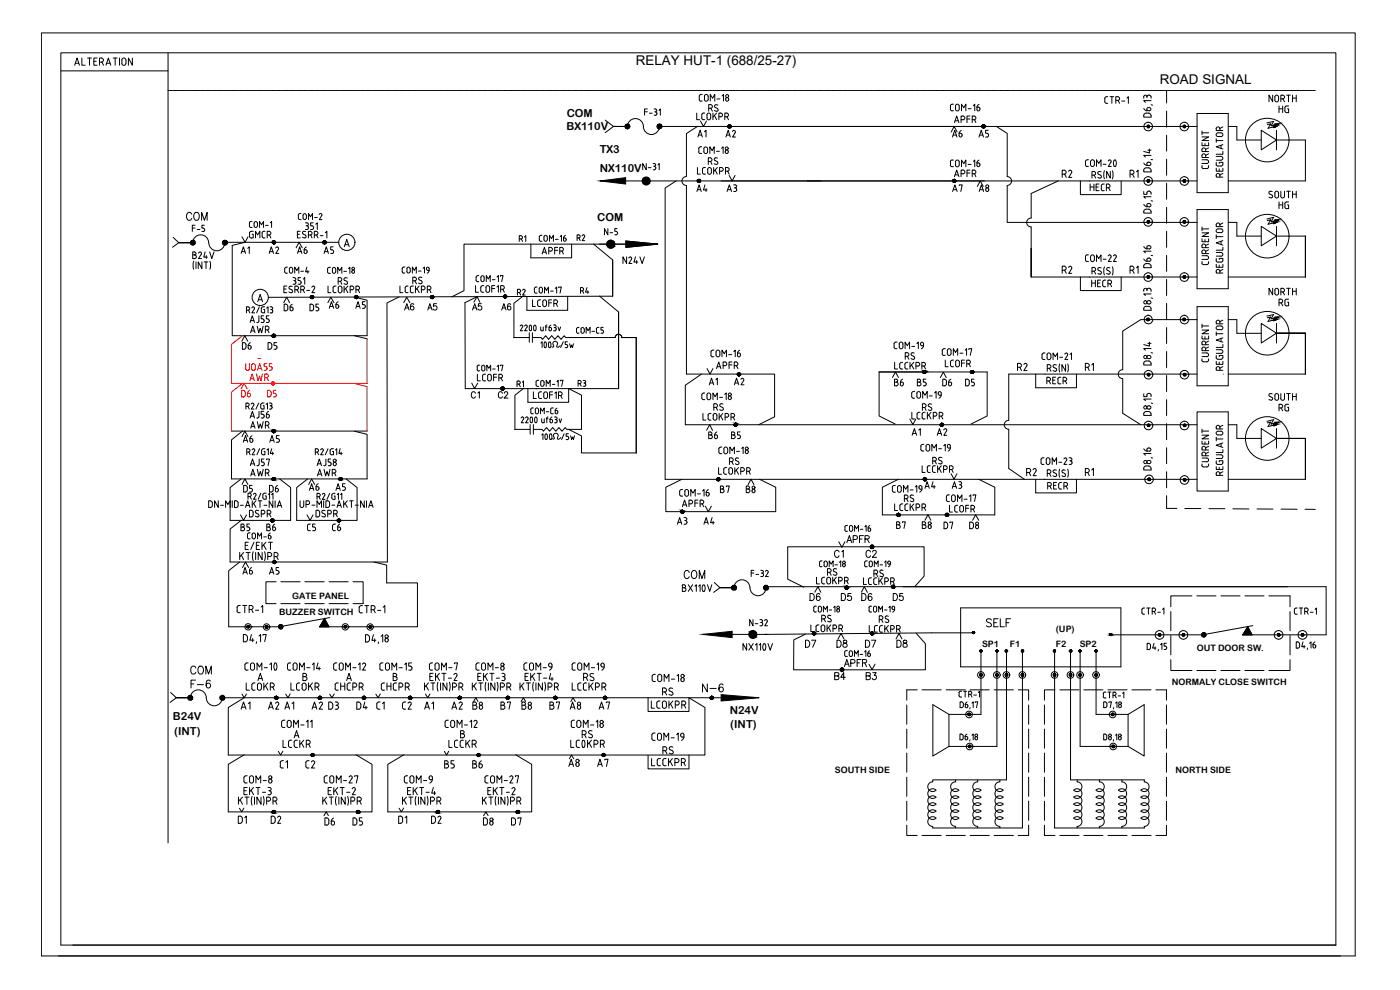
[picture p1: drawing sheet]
<svg xmlns="http://www.w3.org/2000/svg" width="420mm" height="297mm" viewBox="0 0 420 297" stroke-linecap="round" stroke-linejoin="round" font-family="sans-serif">
<defs><g id="words">
<g font-size="7.5">
<text x="174.3" y="206.4">RS</text>
<text x="197.9" y="210.6">RS</text>
<text x="173.9" y="223.3">RS</text>
<text x="197.9" y="228.2">RS</text>
</g>
<g font-size="7.1">
<text x="211.7" y="35.3">RS</text>
<text x="211.7" y="51.2">RS</text>
<text x="100.5" y="87.1">RS</text>
<text x="128.8" y="87.1" transform="rotate(-90 128.8 87.1)">RS</text>
<text x="270.6" y="109.7">RS</text>
<text x="213.4" y="124.9">RS</text>
<text x="275.9" y="125.2">RS</text>
<text x="279" y="141.1">RS</text>
<text x="270.6" y="152.4">RS</text>
<text x="247.3" y="174.6">RS</text>
<text x="261.4" y="175">RS</text>
<text x="245.9" y="188.4">RS</text>
<text x="262.8" y="188.7">RS</text>
</g>
<text font-size="6.6" x="218" y="141.1">RS</text>
<g font-size="5.7">
<text x="55" y="67">COM</text>
<text x="204.6" y="174.6">COM</text>
<text x="295.3" y="189.1">SELF</text>
<text x="56.4" y="203.2">COM</text>
<text x="56.4" y="207.4">F-6</text>
<text x="73" y="208.1">LCOKR</text>
<text x="86.4" y="208.1">LCOKR</text>
<text x="113.6" y="208.1">CHCPR</text>
<text x="209.9" y="208.5">N-6</text>
<text x="83.3" y="231.4">C1 C2</text>
<text x="132.6" y="231.4">B5 B6</text>
<text x="72.3" y="236">COM-8</text>
<text x="120.3" y="236">COM-9</text>
</g>
<g font-size="5.3">
<text x="21.5" y="20.5">ALTERATION</text>
<text x="284.3" y="34.2">COM-16</text>
<text x="379.9" y="31.4">NORTH</text>
<text x="208.5" y="42">A1 A2</text>
<text x="285" y="42">A6 A5</text>
<text x="285.4" y="37.7">APFR</text>
<text x="208.5" y="53.3">LCOKPR</text>
<text x="285.4" y="54">APFR</text>
<text x="317.9" y="54">R2</text>
<text x="338.3" y="54">R1</text>
<text x="364.1" y="51.5" transform="rotate(-90 364.1 51.5)">CURRENT</text>
<text x="368.3" y="54" transform="rotate(-90 368.3 54)">REGULATOR</text>
<text x="326.3" y="58.2">HECR</text>
<text x="383.1" y="63.5">HG</text>
<text x="71.6" y="76.9">A1 A2</text>
<text x="74.1" y="72.3">GMCR</text>
<text x="88.5" y="76.9">A6 A5</text>
<text x="161.9" y="77.3">APFR</text>
<text x="56.8" y="78.7">B24V</text>
<text x="185.9" y="80.1">N24V</text>
<text x="317.9" y="82.9">R2</text>
<text x="338.3" y="82.9">R1</text>
<text x="364.1" y="80.4" transform="rotate(-90 364.1 80.4)">CURRENT</text>
<text x="368.3" y="82.9" transform="rotate(-90 368.3 82.9)">REGULATOR</text>
<text x="84.3" y="94.2">D6 D5</text>
<text x="98.1" y="93.5">A6 A5</text>
<text x="382.8" y="92.8">RG</text>
<text x="74.1" y="97.7">AJ55</text>
<text x="74.4" y="100.9">AWR</text>
<text x="71.6" y="105.8">D6 D5</text>
<text x="212.4" y="107.9">COM-16</text>
<text x="214.1" y="111.5">APFR</text>
<text x="282.9" y="111.1">LCOFR</text>
<text x="304.4" y="112.2">R2</text>
<text x="324.9" y="112.2">R1</text>
<text x="364.1" y="109.4" transform="rotate(-90 364.1 109.4)">CURRENT</text>
<text x="368.3" y="112.2" transform="rotate(-90 368.3 112.2)">REGULATOR</text>
<text x="212" y="116.4">A1 A2</text>
<text x="267.4" y="116.8">B6 B5</text>
<text x="281.9" y="116.8">D6 D5</text>
<text x="313.3" y="116.1">RECR</text>
<text x="382.8" y="124.2">RG</text>
<text x="74.1" y="126.3">AJ56</text>
<text x="74.4" y="129.5">AWR</text>
<text x="209.9" y="127">LCOKPR</text>
<text x="272.7" y="126.6">LCCKPR</text>
<text x="272.7" y="131.6">A1 A2</text>
<text x="72" y="133.7">A6 A5</text>
<text x="211.7" y="132.6">B6 B5</text>
<text x="74.1" y="140.8">AJ57</text>
<text x="94.2" y="140.8">AJ58</text>
<text x="214.8" y="143.2">LCOKPR</text>
<text x="307.3" y="143.6">R2</text>
<text x="311.5" y="140.4">COM-23</text>
<text x="324.9" y="143.6">R1</text>
<text x="364.1" y="141.1" transform="rotate(-90 364.1 141.1)">CURRENT</text>
<text x="368.3" y="143.6" transform="rotate(-90 368.3 143.6)">REGULATOR</text>
<text x="72" y="148.5">D5 D6</text>
<text x="92.1" y="148.2">A6 A5</text>
<text x="203.2" y="149.9">COM-16</text>
<text x="215.2" y="148.9">B7 B8</text>
<text x="276.6" y="147.5">A4 A3</text>
<text x="284" y="154.5">LCOFR</text>
<text x="71.3" y="160.2">B5 B6</text>
<text x="91.4" y="160.2">C5 C6</text>
<text x="268.1" y="159.5">B7 B8</text>
<text x="72.7" y="165.8">E/EKT</text>
<text x="253.3" y="163.7">APFR</text>
<text x="72" y="173.2">A6 A5</text>
<text x="249.4" y="168.3">C1 C2</text>
<text x="106.9" y="184.9">CTR-1</text>
<text x="242.4" y="181">D6 D5</text>
<text x="257.9" y="181">D6 D5</text>
<text x="240.9" y="195.1">D7 D8</text>
<text x="258.9" y="195.1">D7 D8</text>
<text x="252.6" y="200.7">APFR</text>
<text x="128.1" y="205">EKT-2</text>
<text x="142.5" y="205">EKT-3</text>
<text x="156.6" y="205">EKT-4</text>
<text x="249.8" y="205">B4 B3</text>
<text x="71.6" y="213.8">A1 A2</text>
<text x="84.7" y="213.8">A1 A2</text>
<text x="97.7" y="213.8">D3 D4</text>
<text x="112.2" y="213.8">C1 C2</text>
<text x="126.6" y="213.8">A1 A2</text>
<text x="141.1" y="213.8">B8 B7</text>
<text x="155.6" y="213.8">B8 B7</text>
<text x="170.4" y="213.8">A8 A7</text>
<text x="132.6" y="219.1">COM-12</text>
<text x="84" y="225.1">LCCKR</text>
<text x="133.7" y="225.1">LCCKR</text>
<text x="169.7" y="230.7">A8 A7</text>
<text x="97.7" y="239.2">EKT-2</text>
<text x="121.4" y="239.2">EKT-4</text>
<text x="145.3" y="239.2">EKT-2</text>
<text x="70.6" y="248">D1 D2</text>
<text x="96.7" y="248.4">D6 D5</text>
<text x="118.5" y="248">D1 D2</text>
<text x="143.9" y="248.4">D8 D7</text>
</g>
<g font-size="5.3" fill="#f00">
<text x="72.7" y="112.2">UOA55</text>
<text x="71.6" y="119.9">D6 D5</text>
</g>
<g font-size="4.9">
<text x="330.6" y="31.7">CTR-1</text>
<text x="383.1" y="34.6">HG</text>
<text x="208.1" y="36.7">LCOKPR</text>
<text x="191.9" y="51.9">N-31</text>
<text x="208.1" y="58.2">A4 A3</text>
<text x="285" y="58.2">A7 A8</text>
<text x="56.8" y="70.2">F-5</text>
<text x="74.1" y="69.1">COM-1</text>
<text x="88.5" y="66.7">COM-2</text>
<text x="180.6" y="71.3">N-5</text>
<text x="154.9" y="73.4">R1</text>
<text x="160.9" y="73.4">COM-16</text>
<text x="172.2" y="73">R2</text>
<text x="84.7" y="82.9">COM-4</text>
<text x="87.1" y="86.1">351</text>
<text x="173.2" y="88.9">R4</text>
<text x="326.7" y="86.8">HECR</text>
<text x="379.9" y="89.3">NORTH</text>
<text x="120.6" y="93.8">A6</text>
<text x="127.4" y="93.8">A5</text>
<text x="140.8" y="93.8">A5</text>
<text x="149.6" y="93.8">A6</text>
<text x="159.1" y="92.8">LCOFR</text>
<text x="311.9" y="108.7">COM-21</text>
<text x="172.5" y="116.8">R3</text>
<text x="140.4" y="120.3">C1</text>
<text x="148.5" y="120.3">C2</text>
<text x="74.4" y="143.6">AWR</text>
<text x="94.5" y="143.6">AWR</text>
<text x="275.9" y="142.5">LCCKPR</text>
<text x="313.6" y="147.5">RECR</text>
<text x="203.9" y="152.8">APFR</text>
<text x="202.5" y="158">A3 A4</text>
<text x="282.2" y="159.5">D7 D8</text>
<text x="73.4" y="162.6">COM-6</text>
<text x="224.7" y="173.9">F-32</text>
<text x="341.8" y="185.2">CTR-1</text>
</g>
<text font-size="4.9" fill="#f00" x="74.1" y="115">AWR</text>
<g font-size="4.4">
<text x="154.5" y="89.3">R2</text>
<text x="154.2" y="116.8">R1</text>
</g>
<g font-size="4">
<text x="190.8" y="19.6">RELAY HUT-1 (688/25-27)</text>
<text x="348.1" y="25.2">ROAD SIGNAL</text>
</g>
<g font-size="3.3">
<text x="170.1" y="35.1">COM</text>
<text x="170" y="39.1">BX110V</text>
<text x="180" y="45.9">TX3</text>
<text x="180" y="51.7">NX110V</text>
<text x="179.3" y="66.4">COM</text>
<text x="219" y="214.3">N24V</text>
<text x="51.9" y="216">B24V</text>
<text x="52.3" y="220.4">(INT)</text>
<text x="219.2" y="218.4">(INT)</text>
</g>
<text font-size="2.6" fill="#f00" x="76.6" y="108.3">-</text>
<g font-size="2.6">
<text x="87.7" y="179.7">GATE PANEL</text>
<text x="83.8" y="184.4">BUZZER SWITCH</text>
<text x="316.9" y="189.5">(UP)</text>
<text x="294.7" y="194">SP1</text>
<text x="303.1" y="194">F1</text>
<text x="316.9" y="194">F2</text>
<text x="324" y="194">SP2</text>
<text x="359.2" y="195.3">OUT DOOR SW.</text>
<text x="351.7" y="205.6">NORMALY CLOSE SWITCH</text>
<text x="250.6" y="231.8">SOUTH SIDE</text>
<text x="352.8" y="231.8">NORTH SIDE</text>
</g>
</g></defs>
<!-- layer: 0 -->
<g fill="none" stroke="#000" stroke-width=".3">
<path d="M12.4 9.9h394.3v276.9h-394.3zM18.3 15.8h382.6v267.8h-382.6zM50.4 15.8v237.1M50.4 27.1h.9M51.4 27.1h.1M51.6 27.1h.1M51.8 27.1h.1M52 27.1h.1M52.2 27.1h.1M52.4 27.1h.8M53.3 27.1h.1M53.5 27.1h.2"/>
<path d="M53.7 27.1h.2M53.9 27.1h.2M54.2 27.1h.1M54.4 27.1h.8M55.3 27.1h.1M55.5 27.1h.1M55.7 27.1h.1M55.9 27.1h.1M56.1 27.1h.1M56.3 27.1h.8M57.2 27.1h.1M57.4 27.1h.1"/>
<path d="M57.6 27.1h.2M57.8 27.1h.2M58.1 27.1h.1M58.3 27.1h.8M59.2 27.1h.1M59.4 27.1h.1M59.6 27.1h.1M59.8 27.1h.1M60 27.1h.1M60.2 27.1h.8M61.1 27.1h.1M61.3 27.1h.1"/>
<path d="M61.5 27.1h.2M61.7 27.1h.2M61.9 27.1h.2M62.2 27.1h.8M63 27.1h.2M63.3 27.1h.1M63.5 27.1h.1M63.7 27.1h.1M63.9 27.1h.1M64.1 27.1h.8M65 27.1h.1M65.2 27.1h.1"/>
<path d="M65.4 27.1h.1M65.6 27.1h.2M65.8 27.1h.2M66.1 27.1h.5M66.7 27.1h.2M66.9 27.1h.2M67.2 27.1h.1M67.4 27.1h.1M67.6 27.1h.1M67.8 27.1h.1M68 27.1h.6M68.7 27.1h.1"/>
<path d="M68.9 27.1h.1M69.1 27.1h.1M69.3 27.1h.1M69.5 27.1h.2M69.7 27.1h.2M69.9 27.1h.6M70.6 27.1h.2M70.8 27.1h.2M71 27.1h.2M71.3 27.1h.1M71.5 27.1h.1M71.7 27.1h.1"/>
<path d="M71.9 27.1h.6M72.6 27.1h.1M72.8 27.1h.1M73 27.1h.1M73.2 27.1h.1M73.4 27.1h.1M73.6 27.1h.2M73.8 27.1h.6M74.5 27.1h.1M74.7 27.1h.2M74.9 27.1h.2M75.2 27.1h.1"/>
<path d="M75.4 27.1h.1M75.6 27.1h.1M75.8 27.1h.6M76.5 27.1h.1M76.7 27.1h.1M76.9 27.1h.1M77.1 27.1h.1M77.3 27.1h.1M77.5 27.1h.8M78.4 27.1h.1M78.6 27.1h.2M78.8 27.1h.2"/>
<path d="M79.1 27.1h.1M79.3 27.1h.1M79.5 27.1h.8M80.4 27.1h.1M80.6 27.1h.1M80.8 27.1h.1M81 27.1h.1M81.2 27.1h.1M81.4 27.1h.8M82.3 27.1h.1M82.5 27.1h.1M82.7 27.1h.2"/>
<path d="M82.9 27.1h.2M83.2 27.1h.1M83.4 27.1h.8M84.3 27.1h.1M84.5 27.1h.1M84.7 27.1h.1M84.9 27.1h.1M85.1 27.1h.1M85.3 27.1h.8M86.2 27.1h.1M86.4 27.1h.1M86.6 27.1h.2"/>
<path d="M86.8 27.1h.2M87.1 27.1h.1M87.3 27.1h.8M88.2 27.1h.1M88.4 27.1h.1M88.6 27.1h.1M88.8 27.1h.1M89 27.1h.1M89.2 27.1h.8M90.1 27.1h.1M90.3 27.1h.1M90.5 27.1h.1"/>
<path d="M90.7 27.1h.2M90.9 27.1h.2M91.2 27.1h.8M92 27.1h.2M92.3 27.1h.1M92.5 27.1h.1M92.7 27.1h.1M92.9 27.1h.1M93.1 27.1h.8M94 27.1h.1M94.2 27.1h.1M94.4 27.1h.1"/>
<path d="M94.6 27.1h.2M94.8 27.1h.2M95.1 27.1h.8M95.9 27.1h.2M96.2 27.1h.1M96.4 27.1h.1M96.6 27.1h.1M96.8 27.1h.1M97 27.1h.6M97.7 27.1h.1M97.9 27.1h.1M98.1 27.1h.1"/>
<path d="M98.3 27.1h.1M98.5 27.1h.2M98.7 27.1h.2M98.9 27.1h.6M99.6 27.1h.2M99.8 27.1h.2M100 27.1h.2M100.3 27.1h.1M100.5 27.1h.1M100.7 27.1h.1M100.9 27.1h.6M101.6 27.1h.1"/>
<path d="M101.8 27.1h.1M102 27.1h.1M102.2 27.1h.1M102.4 27.1h.1M102.6 27.1h.2M102.8 27.1h.6M103.5 27.1h.1M103.7 27.1h.2M103.9 27.1h.2M104.2 27.1h.1M104.4 27.1h.1M104.6 27.1h.1"/>
<path d="M104.8 27.1h.6M105.5 27.1h.1M105.7 27.1h.1M105.9 27.1h.1M106.1 27.1h.1M106.3 27.1h.1M106.5 27.1h.2M106.7 27.1h.6M107.4 27.1h.1M107.6 27.1h.2M107.8 27.1h.2M108 27.1h.2"/>
<path d="M108.3 27.1h.1M108.5 27.1h.8M109.4 27.1h.1M109.6 27.1h.1M109.8 27.1h.1M110 27.1h.1M110.2 27.1h.1M110.4 27.1h.8M111.3 27.1h.1M111.5 27.1h.1M111.7 27.1h.2M111.9 27.1h.2"/>
<path d="M112.2 27.1h.1M112.4 27.1h.8M113.3 27.1h.1M113.5 27.1h.1M113.7 27.1h.1M113.9 27.1h.1M114.1 27.1h.1M114.3 27.1h.8M115.2 27.1h.1M115.4 27.1h.1M115.6 27.1h.2M115.8 27.1h.2"/>
<path d="M116 27.1h.2M116.3 27.1h.8M117.2 27.1h.1M117.4 27.1h.1M117.6 27.1h.1M117.8 27.1h.1M118 27.1h.1M118.2 27.1h.8M119.1 27.1h.1M119.3 27.1h.1M119.5 27.1h.1M119.7 27.1h.2"/>
<path d="M119.9 27.1h.2M120.2 27.1h.8M121 27.1h.2M121.3 27.1h.1M121.5 27.1h.1M121.7 27.1h.1M121.9 27.1h.1M122.1 27.1h.8M123 27.1h.1M123.2 27.1h.1M123.4 27.1h.1M123.6 27.1h.2"/>
<path d="M123.8 27.1h.2M124.1 27.1h.8M124.9 27.1h.2M125.2 27.1h.1M125.4 27.1h.1M125.6 27.1h.1M125.8 27.1h.1M126 27.1h.8M126.9 27.1h.1M127.1 27.1h.1M127.3 27.1h.1M127.5 27.1h.1"/>
<path d="M127.7 27.1h.2M127.9 27.1h.6M128.6 27.1h.1M128.8 27.1h.2M129 27.1h.2M129.3 27.1h.1M129.5 27.1h.1M129.7 27.1h.1M129.9 27.1h.6M130.6 27.1h.1M130.8 27.1h.1M131 27.1h.1"/>
<path d="M131.2 27.1h.1M131.4 27.1h.1M131.6 27.1h.2M131.8 27.1h.6M132.5 27.1h.1M132.7 27.1h.2M132.9 27.1h.2M133.2 27.1h.1M133.4 27.1h.1M133.6 27.1h.1M133.8 27.1h.6M134.5 27.1h.1"/>
<path d="M134.7 27.1h.1M134.9 27.1h.1M135.1 27.1h.1M135.3 27.1h.1M135.5 27.1h.2M135.7 27.1h.6M136.4 27.1h.1M136.6 27.1h.2M136.8 27.1h.2M137 27.1h.2M137.3 27.1h.1M137.5 27.1h.1"/>
<path d="M137.7 27.1h.6M138.4 27.1h.1M138.6 27.1h.1M138.8 27.1h.1M139 27.1h.1M139.2 27.1h.1M139.4 27.1h.8M140.3 27.1h.1M140.5 27.1h.1M140.7 27.1h.2M140.9 27.1h.2M141.2 27.1h.1"/>
<path d="M141.4 27.1h.8M142.3 27.1h.1M142.5 27.1h.1M142.7 27.1h.1M142.9 27.1h.1M143.1 27.1h.1M143.3 27.1h.8M144.2 27.1h.1M144.4 27.1h.1M144.6 27.1h.2M144.8 27.1h.2M145 27.1h.2"/>
<path d="M145.3 27.1h.8M146.1 27.1h.2M146.4 27.1h.1M146.6 27.1h.1M146.8 27.1h.1M147 27.1h.1M147.2 27.1h.8M148.1 27.1h.1M148.3 27.1h.1M148.5 27.1h.1M148.7 27.1h.2M148.9 27.1h.2"/>
<path d="M149.2 27.1h.8M150 27.1h.2M150.3 27.1h.1M150.5 27.1h.1M150.7 27.1h.1M150.9 27.1h.1M151.1 27.1h.8M152 27.1h.1M152.2 27.1h.1M152.4 27.1h.1M152.6 27.1h.2M152.8 27.1h.2"/>
<path d="M153 27.1h.9M153.9 27.1h.2M154.1 27.1h.2M154.4 27.1h.1M154.6 27.1h.1M154.8 27.1h.1M155 27.1h.8M155.9 27.1h.1M156.1 27.1h.1M156.3 27.1h.1M156.5 27.1h.1M156.7 27.1h.2"/>
<path d="M156.9 27.1h.8M157.8 27.1h.2M158 27.1h.2M158.3 27.1h.1M158.5 27.1h.1M158.7 27.1h.1M158.9 27.1h.6M159.6 27.1h.1M159.8 27.1h.1M160 27.1h.1M160.2 27.1h.1M160.4 27.1h.1"/>
<path d="M160.6 27.1h.2M160.8 27.1h.6M161.5 27.1h.1M161.7 27.1h.2M161.9 27.1h.2M162.2 27.1h.1M162.4 27.1h.1M162.6 27.1h.1M162.8 27.1h.6M163.5 27.1h.1M163.7 27.1h.1M163.9 27.1h.1"/>
<path d="M164.1 27.1h.1M164.3 27.1h.1M164.5 27.1h.1M164.7 27.1h.6M165.4 27.1h.1M165.6 27.1h.1M165.8 27.1h.2M166 27.1h.2M166.3 27.1h.1M166.5 27.1h.1M166.7 27.1h.6M167.4 27.1h.1"/>
<path d="M167.6 27.1h.1M167.8 27.1h.1M168 27.1h.1M168.2 27.1h.1M168.4 27.1h.1M168.6 27.1h.6M169.3 27.1h.1M169.5 27.1h.1M169.7 27.1h.2M169.9 27.1h.2M170.2 27.1h.1M170.4 27.1h.8"/>
<path d="M171.3 27.1h.1M171.5 27.1h.1M171.7 27.1h.1M171.9 27.1h.1M172.1 27.1h.1M172.3 27.1h.8M173.2 27.1h.1M173.4 27.1h.1M173.6 27.1h.2M173.8 27.1h.2M174 27.1h.2M174.3 27.1h.8"/>
<path d="M175.1 27.1h.2M175.4 27.1h.1M175.6 27.1h.1M175.8 27.1h.1M176 27.1h.1M176.2 27.1h.8M177.1 27.1h.1M177.3 27.1h.1M177.5 27.1h.1M177.7 27.1h.2M177.9 27.1h.2M178.2 27.1h.8"/>
<path d="M179 27.1h.2M179.3 27.1h.1M179.5 27.1h.1M179.7 27.1h.1M179.9 27.1h.1M180.1 27.1h.8M181 27.1h.1M181.2 27.1h.1M181.4 27.1h.1M181.6 36l2.5 1.9-2.5 1.9M181.6 27.1h.2M181.8 27.1h.2"/>
<path d="M182 27.1h.9M182.9 27.1h.2M183.1 27.1h.2M183.4 27.1h.1M183.6 27.1h.1M183.8 27.1h.1M184 27.1h.8M184.1 37.9h4.6h-4.6h4.2a2.45 2.45 0 0 1 2.7-2.3 2.45 2.45 0 0 1 2.2 2.9 2.39 2.39 0 0 0 2.6 1.8 2.39 2.39 0 0 0 2.1-2.3M184.9 27.1h.1M185.1 27.1h.1M185.3 27.1h.1M185.5 27.1h.1"/>
<path d="M185.7 27.1h.2M185.9 27.1h.8M186.8 27.1h.2M187 27.1h.2M187.3 27.1h.1M187.5 27.1h.1M187.7 27.1h.1M187.9 27.1h.8M188.8 27.1h.1M189 27.1h.1M189.2 27.1h.1M189.4 27.1h.1"/>
<path d="M189.6 27.1h.2M189.8 27.1h.6M190.5 27.1h.1M190.7 27.1h.2M190.9 27.1h.2M191.1 27.1h.2M191.4 27.1h.1M191.6 27.1h.1M191.8 27.1h.6M192.5 27.1h.1M192.7 27.1h.1M192.9 27.1h.1"/>
<path d="M193.1 27.1h.1M193.3 27.1h.1M193.4 33.5h.9M193.5 27.1h.1M193.7 27.1h.6M194.3 32.7h-.9v1.9M194.4 27.1h.1M194.6 27.1h.1M194.8 27.1h.2M194.9 34h.8M195 27.1h.2M195.3 27.1h.1"/>
<path d="M195.5 27.1h.1M195.7 27.1h.6M196.3 32.7l.6 .1 .2 .3-.2 .4h-.4M196.4 27.1h.1M196.6 27.1h.1M196.7 33.6l.4 .4M196.8 27.1h.1M197 27.1h.1M197.1 34.2l-.2 .3-.6 .1M197.2 34v.2M197.2 27.1h.1M197.4 27.1h.1"/>
<path d="M197.6 27.1h.6M197.8 33.1l.4-.4v1.9M198.3 37.9h161M198.3 27.1h.1M198.5 27.1h.1M198.7 27.1h.2M198.9 27.1h.2M199.2 27.1h.1M199.4 27.1h.1M199.6 27.1h.6M200.3 27.1h.1M200.5 27.1h.1"/>
<path d="M200.7 27.1h.1M200.9 27.1h.1M201.1 27.1h.1M201.3 27.1h.8M202.2 27.1h.1M202.4 27.1h.1M202.6 27.1h.1M202.8 27.1h.2M203 27.1h.2M203.3 27.1h.8M204.1 27.1h.2M204.4 27.1h.1"/>
<path d="M204.6 27.1h.1M204.8 27.1h.1M205 27.1h.1M205.2 27.1h.8M206.1 27.1h.1M206.3 27.1h.1M206.5 27.1h.1M206.7 27.1h.2M206.9 27.1h.2M207.2 27.1h.8M208 27.1h.2M208.3 27.1h.1"/>
<path d="M208.5 27.1h.1M208.7 27.1h.1M208.9 27.1h.1M209.1 27.1h.8M209.3 37.9l-3.3 2.2v12.8M210 27.1h.1M210.2 27.1h.1M210.4 27.1h.1M210.6 27.1h.1M210.8 27.1h.2M211 27.1h.9M211.9 27.1h.2"/>
<path d="M212.1 27.1h.2M212.4 27.1h.1M212.6 27.1h.1M212.8 27.1h.1M213 27.1h.8M213.9 27.1h.1M214.1 27.1h.1M214.3 27.1h.1M214.5 27.1h.1M214.7 27.1h.2M214.9 27.1h.8M215.8 27.1h.2"/>
<path d="M216 27.1h.2M216.3 27.1h.1M216.5 27.1h.1M216.7 27.1h.1M216.9 27.1h.8M217.8 27.1h.1M218 27.1h.1M218.2 27.1h.1M218.4 27.1h.1M218.6 27.1h.2M218.8 27.1h.8M219.7 27.1h.2"/>
<path d="M219.9 27.1h.2M220.1 27.1h.2M220.4 27.1h.1M220.6 27.1h.1M220.8 27.1h.6M221.5 27.1h.1M221.7 27.1h.1M221.9 27.1h.1M222.1 27.1h.1M222.3 27.1h.1M222.5 27.1h.1M222.7 27.1h.6"/>
<path d="M223.4 27.1h.1M223.6 27.1h.1M223.8 27.1h.2M224 27.1h.2M224.3 27.1h.1M224.5 27.1h.1M224.7 27.1h.6M225.4 27.1h.1M225.6 27.1h.1M225.8 27.1h.1M226 27.1h.1M226.2 27.1h.1"/>
<path d="M226.4 27.1h.1M226.6 27.1h.6M227.3 27.1h.1M227.5 27.1h.1M227.7 27.1h.2M227.9 27.1h.2M228.1 27.1h.2M228.4 27.1h.1M228.6 27.1h.6M229.2 27.1h.2M229.5 27.1h.1M229.7 27.1h.1"/>
<path d="M229.9 27.1h.1M230.1 27.1h.1M230.3 27.1h.1M230.5 27.1h.6M231.2 27.1h.1M231.4 27.1h.1M231.6 27.1h.1M231.8 27.1h.2M232 27.1h.2M232.3 27.1h.8M233.1 27.1h.2M233.4 27.1h.1"/>
<path d="M233.6 27.1h.1M233.8 27.1h.1M234 27.1h.1M234.2 27.1h.8M235.1 27.1h.1M235.3 27.1h.1M235.5 27.1h.1M235.7 27.1h.2M235.9 27.1h.2M236.1 27.1h.9M237 27.1h.2M237.3 27.1h.1"/>
<path d="M237.5 27.1h.1M237.7 27.1h.1M237.9 27.1h.1M238.1 27.1h.8M239 27.1h.1M239.2 27.1h.1M239.4 27.1h.1M239.6 27.1h.1M239.8 27.1h.2M240 27.1h.8M240.9 27.1h.2M241.1 27.1h.2"/>
<path d="M241.4 27.1h.1M241.6 27.1h.1M241.8 27.1h.1M242 27.1h.8M242.9 27.1h.1M243.1 27.1h.1M243.3 27.1h.1M243.5 27.1h.1M243.7 27.1h.2M243.9 27.1h.8M244.8 27.1h.2M245 27.1h.2"/>
<path d="M245.3 27.1h.1M245.5 27.1h.1M245.7 27.1h.1M245.9 27.1h.8M246.8 27.1h.1M247 27.1h.1M247.2 27.1h.1M247.4 27.1h.1M247.6 27.1h.1M247.8 27.1h.8M248.7 27.1h.1M248.9 27.1h.2"/>
<path d="M249.1 27.1h.2M249.4 27.1h.1M249.6 27.1h.1M249.8 27.1h.8M250.7 27.1h.1M250.9 27.1h.1M251.1 27.1h.1M251.3 27.1h.1M251.5 27.1h.1M251.7 27.1h.6M252.4 27.1h.1M252.6 27.1h.1"/>
<path d="M252.8 27.1h.2M253 27.1h.2M253.3 27.1h.1M253.5 27.1h.1M253.7 27.1h.6M254.4 27.1h.1M254.6 27.1h.1M254.8 27.1h.1M255 27.1h.1M255.2 27.1h.1M255.4 27.1h.1M255.6 27.1h.6"/>
<path d="M256.3 27.1h.1M256.5 27.1h.1M256.7 27.1h.2M256.9 27.1h.2M257.1 27.1h.2M257.4 27.1h.1M257.6 27.1h.6M258.2 27.1h.2M258.5 27.1h.1M258.7 27.1h.1M258.9 27.1h.1M259.1 27.1h.1"/>
<path d="M259.3 27.1h.1M259.5 27.1h.6M260.2 27.1h.1M260.4 27.1h.1M260.6 27.1h.1M260.8 27.1h.2M261 27.1h.2M261.3 27.1h.1M261.5 27.1h.6M262.1 27.1h.2M262.4 27.1h.1M262.6 27.1h.1"/>
<path d="M262.8 27.1h.1M263 27.1h.1M263.2 27.1h.8M264.1 27.1h.1M264.3 27.1h.1M264.5 27.1h.1M264.7 27.1h.2M264.9 27.1h.2M265.1 27.1h.9M266 27.1h.2M266.2 27.1h.2M266.5 27.1h.1"/>
<path d="M266.7 27.1h.1M266.9 27.1h.1M267.1 27.1h.8M268 27.1h.1M268.2 27.1h.1M268.4 27.1h.1M268.6 27.1h.1M268.8 27.1h.2M269 27.1h.8M269.9 27.1h.2M270.1 27.1h.2M270.4 27.1h.1"/>
<path d="M270.6 27.1h.1M270.8 27.1h.1M271 27.1h.8M271.9 27.1h.1M272.1 27.1h.1M272.3 27.1h.1M272.5 27.1h.1M272.7 27.1h.2M272.9 27.1h.8M273.8 27.1h.2M274 27.1h.2M274.2 27.1h.2"/>
<path d="M274.5 27.1h.1M274.7 27.1h.1M274.9 27.1h.8M275.8 27.1h.1M276 27.1h.1M276.2 27.1h.1M276.4 27.1h.1M276.6 27.1h.1M276.8 27.1h.8M277.7 27.1h.1M277.9 27.1h.2M278.1 27.1h.2"/>
<path d="M278.4 27.1h.1M278.6 27.1h.1M278.8 27.1h.8M279.7 27.1h.1M279.9 27.1h.1M280.1 27.1h.1M280.3 27.1h.1M280.5 27.1h.1M280.7 27.1h.8M281.6 27.1h.1M281.8 27.1h.2M282 27.1h.2"/>
<path d="M282.3 27.1h.1M282.5 27.1h.1M282.7 27.1h.6M283.4 27.1h.1M283.6 27.1h.1M283.8 27.1h.1M284 27.1h.1M284.2 27.1h.1M284.4 27.1h.1M284.6 27.1h.6M285.3 27.1h.1M285.5 27.1h.1"/>
<path d="M285.7 27.1h.1M285.9 27.1h.2M286.1 27.1h.2M286.4 27.1h.1M286.6 27.1h.6M287.2 27.1h.2M287.5 27.1h.1M287.7 27.1h.1M287.9 27.1h.1M288.1 27.1h.1M288.3 27.1h.1M288.5 27.1h.6"/>
<path d="M289.2 27.1h.1M289.4 27.1h.1M289.6 27.1h.1M289.8 27.1h.2M290 27.1h.2M290.3 27.1h.1M290.5 27.1h.6M291.1 27.1h.2M291.4 27.1h.1M291.6 27.1h.1M291.8 27.1h.1M292 27.1h.1"/>
<path d="M292.2 27.1h.1M292.4 27.1h.6M293.1 27.1h.1M293.3 27.1h.1M293.5 27.1h.1M293.7 27.1h.1M293.9 27.1h.2M294.1 27.1h.9M295 27.1h.2M295.2 27.1h.2M295.5 27.1h.1M295.7 27.1h.1"/>
<path d="M295.9 27.1h.1M296.1 27.1h.8M297 27.1h.1M297.2 27.1h.1M297.4 27.1h.1M297.6 27.1h.1M297.8 27.1h.2M298 27.1h.8M298.9 27.1h.2M299 37.9l3.3 2.1v12.9M299.1 27.1h.2M299.4 27.1h.1"/>
<path d="M299.6 27.1h.1M299.8 27.1h.1M300 27.1h.8M300.9 27.1h.1M301.1 27.1h.1M301.3 27.1h.1M301.5 27.1h.1M301.7 27.1h.2M301.9 27.1h.8M302.8 27.1h.2M303 27.1h.2M303.2 27.1h.2"/>
<path d="M303.5 27.1h.1M303.7 27.1h.1M303.9 27.1h.8M304.8 27.1h.1M305 27.1h.1M305.2 27.1h.1M305.4 27.1h.1M305.6 27.1h.1M305.8 27.1h.8M306.7 27.1h.1M306.9 27.1h.2M307.1 27.1h.2"/>
<path d="M307.4 27.1h.1M307.6 27.1h.1M307.8 27.1h.8M308.7 27.1h.1M308.9 27.1h.1M309.1 27.1h.1M309.3 27.1h.1M309.5 27.1h.1M309.7 27.1h.8M310.6 27.1h.1M310.8 27.1h.2M311 27.1h.2"/>
<path d="M311.2 27.1h.2M311.5 27.1h.1M311.7 27.1h.8M312.6 27.1h.1M312.8 27.1h.1M313 27.1h.1M313.2 27.1h.1M313.4 27.1h.1M313.6 27.1h.6M314.3 27.1h.1M314.5 27.1h.1M314.7 27.1h.1"/>
<path d="M314.9 27.1h.2M315.1 27.1h.2M315.4 27.1h.1M315.6 27.1h.6M316.2 27.1h.2M316.5 27.1h.1M316.7 27.1h.1M316.9 27.1h.1M317.1 27.1h.1M317.3 27.1h.1M317.5 27.1h.6M318.2 27.1h.1"/>
<path d="M318.4 27.1h.1M318.6 27.1h.1M318.8 27.1h.2M319 27.1h.2M319.2 27.1h.2M319.5 27.1h.6M320.1 27.1h.2M320.4 27.1h.1M320.6 27.1h.1M320.8 27.1h.1M321 27.1h.1M321.2 27.1h.1"/>
<path d="M321.4 27.1h.6M322.1 27.1h.1M322.3 27.1h.1M322.5 27.1h.1M322.7 27.1h.1M322.9 27.1h.2M323.1 27.1h.8M324 27.1h.2M324.2 27.1h.2M324.5 27.1h.1M324.7 27.1h.1M324.9 27.1h.1"/>
<path d="M325.1 27.1h.8M326 27.1h.1M326.2 27.1h.1M326.4 27.1h.1M326.6 27.1h.1M326.8 27.1h.2M327 27.1h.8M327.9 27.1h.2M328.1 27.1h.2M328.4 27.1h.1M328.6 27.1h.1M328.8 27.1h.1"/>
<path d="M341.3 27.1h.2M341.6 27.1h.1M341.8 27.1h.1M342 27.1h.1M342.2 27.1h.1M342.4 27.1h.1M342.6 27.1h.8M343.3 32.5l.3 .5 .6 .2M343.5 27.1h.1M343.7 27.1h.1M343.9 34l-.6 .4v.8h2.2l-.1-.8-.6-.4M343.9 27.1h.2"/>
<path d="M343.9 33.9h.9M344.1 27.1h.2M344.2 29.3v-.3a.49 .49 0 0 0-.5-.5 .49 .49 0 0 0-.4 .5v.5M344.2 33.2h.7M344.2 32.7v.5M344.4 27.1h.1M344.6 27.1h.6M344.9 32.3a.49 .49 0 0 1 .5 .5 .49 .49 0 0 1-.5 .4M344.9 28.5l.4 .3 .2 .7M344.9 32.3l-.6 .1-.1 .4M344.9 28.5l-.5 .1-.2 .4M345.2 27.1h.2"/>
<path d="M345.5 30.2h-2.2l.5 .5M345.5 27.1h.1M345.5 31.4l.4 .2M345.7 27.1h.1M345.9 27.1h.1M345.9 37.9h.1M346.1 27.1h.1M346.3 27.1h.1M346.5 27.1h.6M347.2 27.1h.1M347.4 27.1h.1M347.6 27.1h.1"/>
<path d="M347.8 27.1h.2M348 27.1h.2M348.2 27.1h.2M348.5 27.1h.6M349.1 27.1h.2M349.3 27.1h.2M349.6 27.1h.1M349.8 27.1h.1M350 27.1l.1 3.8M350.1 33.3v4.9M350.2 27.1h.1M350.4 27.1h.6"/>
<path d="M351.1 27.1h.1M351.3 27.1h.1M351.5 27.1h.1M351.7 27.1h.1M351.9 27.1h.2M352.1 27.1h.2M352.4 27.1h.5M353 27.1h.2M353.2 27.1h.2M353.5 27.1h.1M353.7 27.1h.1M353.9 27.1h.1"/>
<path d="M354.1 27.1h.8M355 27.1h.1M355.2 27.1h.1M355.4 27.1h.1M355.6 27.1h.1M355.8 27.1h.2M356 27.1h.8M356.7 37.9h.1M356.9 27.1h.2M357.1 27.1h.2M357.3 27.1h.2M357.6 27.1h.1"/>
<path d="M357.8 27.1h.1M358 27.1h.8M358.9 27.1h.1M359.1 27.1h.1M359.3 34.1h9.3v23.7h-9.3zM359.3 27.1h.1M359.5 27.1h.1M359.7 27.1h.1M359.9 27.1h.8M360.8 27.1h.1M361 27.1h.2M361.2 27.1h.2"/>
<path d="M361.5 27.1h.1M361.7 27.1h.1M361.9 27.1h.8M362.8 27.1h.1M363 27.1h.1M363.2 27.1h.1M363.4 27.1h.1M363.6 27.1h.1M363.8 27.1h.8M364.7 27.1h.1M364.9 27.1h.2M365.1 27.1h.2"/>
<path d="M365.4 27.1h.1M365.6 27.1h.1M365.8 27.1h.8M366.7 27.1h.1M366.9 27.1h.1M367.1 27.1h.1M367.3 27.1h.1M367.5 27.1h.1M367.7 27.1h.8M368.6 27.1h.1M368.6 37.9h2.6v4.1h7.3M368.8 27.1h.1"/>
<path d="M369 27.1h.2M369.2 27.1h.2M369.5 27.1h.1M369.7 27.1h.8M370.6 27.1h.1M370.8 27.1h.1M371 27.1h.1M371.2 27.1h.1M371.4 27.1h.1M371.6 27.1h.8M372.5 27.1h.1M372.7 27.1h.1"/>
<path d="M372.9 27.1h.2M373.1 27.1h.2M373.4 27.1h.1M373.6 27.1h.8M374.5 27.1h.1M374.7 27.1h.1M374.9 27.1h.1M375.1 27.1h.1M375.3 27.1h.1M375.5 27.1h.6M376.2 27.1h.1M376.4 27.1h.1"/>
<path d="M376.6 27.1h.1M376.8 27.1h.2M377 27.1h.2M377.2 27.1h.2M377.5 27.1h.6M378.5 39.1l4.6 2.9-4.6 3zM380.2 36.9l2-.5-.8 1.3 2.2-.5M380.3 37.4l1.1-.3-.9 1.4 2.7-.7-.9 .5M382.2 37.8h1M382.6 37.2h1l-.9 .4M383.1 39.1v5.9M392 27.1h.1"/>
<path d="M392.2 27.1h.1M392.4 27.1h.1M392.6 27.1h.1M392.8 27.1h.8M393.7 27.1h.1M393.9 27.1h.2M394.1 27.1h.2M394.3 27.1h.2M394.6 27.1h.1M180.1 54.3h179.2M202.9 54.3l-3.3 2.1v87.4h159.7M206 53a1.33 1.33 0 0 0-1.3 1.3 1.33 1.33 0 0 0 1.3 1.3"/>
<path d="M206 55.6v56.6h26.5v12.9l-4.8 2.3M302.3 53a1.33 1.33 0 0 1 1.3 1.3 1.33 1.33 0 0 1-1.3 1.3v11.1h57M317.6 54.3l-8.1 3.8v7.3M324.2 54.3v4.1h12.3v-4.1M326.3 48l-.5 .4v1.3l.5 .3M326.3 49.9h.4M326.3 47.9h.4M327.3 48.5a.57 .57 0 0 1 .6-.6 .57 .57 0 0 1 .5 .6M327.3 48.5v.9a.57 .57 0 0 0 .6 .6 .57 .57 0 0 0 .5-.6v-.9M328.2 52.6a.57 .57 0 0 0 .6-.6 .57 .57 0 0 0-.5-.6h-.6v2M329.1 49.9v-2l.6 1.1 .7-1.1v2M330.5 51.6a.53 .53 0 0 0-.8-.1 .53 .53 0 0 0 0 .8"/>
<path d="M331.1 49.3h.8M331.4 51.2l-.2 1 .2 1.5M332.6 48.3a.44 .44 0 0 1 .6-.3 .44 .44 0 0 1 .2 .7M333.2 51.4v2l-1.1-2v2M333.4 48.6l-.8 1.3h.9M333.8 51.2l.3 1-.3 1.5M334.4 49.9h.4M334.4 49.9a1.15 1.15 0 0 1 .3-1.9l.3 .8-.2 1.1M343.3 57.5v.8h.9v-.5M343.9 50.3h.9M344.2 49.6h.7M344.5 45.1h1"/>
<path d="M344.7 57.4l-.5 .5M344.7 48.7h.2M344.7 57.3h.2M344.8 50.4l.6 .4 .1 .8h-2.2v-.6M344.9 48.7a.49 .49 0 0 1 .5 .5 .49 .49 0 0 1-.5 .5M344.9 57.4l.4 .2 .2 .7M344.9 44.7v1.2l-1.6-.5M345.5 46.6h-2.2l.5 .5M345.5 59h-2.2l.5 .5M345.5 47.9h.4M345.9 54.3h.1M350.1 40.6v4.8"/>
<path d="M350.1 47.8v4.8M350.1 55v4.8M356.7 54.3h.1M380.8 59.1l.7 .3M381.2 57.4l-.3 .1-.1 .4 .9 .6M381.3 57.4l.5 .1M382.6 57.9a.57 .57 0 0 1 .6-.5 .57 .57 0 0 1 .5 .5M383.1 42h8.7v12.3h-23.2M384.4 57.4v1.4M385.5 57.4v1.4M386.1 57.4h1.1M386.7 57.4v2"/>
<path d="M387.9 57.4v2M389 57.4v2M52 71.2l1.7 1.6-1.9 1.4M58.1 78.4l-.2 .9 .2 1.5M58.2 72.8h-4.5h4.1a2.39 2.39 0 0 1 2.4-2.3 2.39 2.39 0 0 1 2.4 2.3M58.8 78.6v2M60.6 78.6v2l-1.1-2v2M61.8 78.6v2M63 78.4l.2 .9-.2 1.5M67.5 72.7h34.2M73.5 72.7l-3.8 .9v27.1h40.5v-10.6l-3.8-.9M89.3 70.3h.6"/>
<path d="M90.1 69.4h-.8v2h.8M91.2 69.4l.5 .1M91.2 69.4l-.3 .2-.1 .3 1.1 .9-.1 .4-.4 .2M92.6 70.5h.5a.57 .57 0 0 0 .6-.5 .57 .57 0 0 0-.6-.6h-.5v2M92.6 68.2v.2M92.6 68.4l-.3 .4h-.6M93.2 70.5l.5 .9M94.1 68.4l-.2 .4h-.7M94.1 68.2v.2M94.3 70.5h.6M94.8 67.3l.4-.4v1.9M94.9 69.4a.57 .57 0 0 1 .5 .6 .57 .57 0 0 1-.5 .5"/>
<path d="M94.9 69.4h-.6v2M95 70.5l.4 .9M96.1 70.7h.9M97.6 69.8l.5-.4v2M103.3 74l.8-2.1 .7 2.1M103.6 73.4h1M159.3 73.3v4.1h12.2v-4.1M178.1 73.2l5.8 4.8v10.9M179.8 73.3h17.6h-58.2v13.9l-3.6 1.8M183.9 78v10.9M309.4 65.4a1.33 1.33 0 0 0-1.3 1.4 1.33 1.33 0 0 0 1.3 1.3M309.5 68.1v15h49.8"/>
<path d="M325.8 76.9v1.3l.5 .3M326.3 76.5l-.5 .5M326.3 78.5h.4M326.3 76.5h.4M327.3 77.9a.57 .57 0 0 0 .6 .6 .57 .57 0 0 0 .5-.6M327.3 77.9v-.9a.57 .57 0 0 1 .6-.5 .57 .57 0 0 1 .5 .5v.9M329.1 78.5v-2l.6 1.1 .7-1.1v2M331.1 77.8h.8M332.6 76.8a.44 .44 0 0 1 .6-.3 .44 .44 0 0 1 .2 .6l-.8 1.4h.9M334.2 76.8a.44 .44 0 0 1 .6-.3 .44 .44 0 0 1 .2 .6l-.8 1.4h.8M343.3 63.4v.5h2.2v-.5M343.3 61.3l.3 .5 .6 .2"/>
<path d="M343.3 74l.3 .5 .6 .2M343.9 62.8l-.5 .2-.1 .5M343.9 62.8h.9M343.9 79.1h.9M344.2 61.6v.4M344.2 74.2v.4M344.2 62h.7M344.2 78.4h.7M344.2 74.6h.7M344.7 77.4h.2M344.8 62.8l.4 .2 .2 .5M344.8 79.1l.6 .4 .1 .8h-2.2v-.5"/>
<path d="M344.9 61.1a.49 .49 0 0 1 .5 .5 .49 .49 0 0 1-.5 .5M344.9 77.4a.49 .49 0 0 1 .5 .5 .49 .49 0 0 1-.5 .5M344.9 73.7a.49 .49 0 0 1 .5 .5 .49 .49 0 0 1-.5 .5M344.9 61.1l-.6 .1-.1 .4M344.9 73.7l-.6 .1-.1 .4M345.5 75.4h-2.2l.5 .5M345.5 60.2l.4 .1M345.5 76.6l.4 .1M345.9 66.6a1.29 1.29 0 0 0-1.8-1.2 1.29 1.29 0 0 0-.4 2.1 1.29 1.29 0 0 0 2.1-.5l.1-.4M345.9 66.6h.1M350.1 62.2v4.8M350.1 69.4v4.8"/>
<path d="M350.1 76.6v4.8M356.7 66.6a1.29 1.29 0 0 0-1.8-1.2 1.29 1.29 0 0 0-.3 2.1 1.29 1.29 0 0 0 2.1-.5v-.4M356.7 66.6h.1M359.3 62.9h9.3v23.7h-9.3zM368.6 66.7h2.6v4.1h7.3M380.2 65.7l2-.5-.8 1.4 2.2-.6M380.3 66.2l1.1-.3-.9 1.4 2.7-.7-.9 .5M382.2 66.6h1M382.6 66h1l-.9 .5M383.1 70.8l-4.6-2.9v5.9l4.6-3h8.7M383.1 67.9v5.9M77.4 90.5l.7-2.1 .7 2.1"/>
<path d="M77.6 89.9h1M85.2 86.7h.7M86.1 85.8h-.9v2h.9M86.7 87.6l.7 .2M87.6 87l.2 .5-.4 .4M89 85.8h-.5v2M89.2 86.9l.4 .9M90.8 85.8h-.5v2M90.9 86.9l.5 .9M94.4 86.5l-.8 1.3h.9M119.8 89.1l-3.7 1.8 .2 77.7h-47.2v-9.9l3.3-2.6M120 85.8v2h.9"/>
<path d="M139.5 90.8l.1 25.8h46M142.7 85.7v2h.9M142.9 83.2v1.1l.4 .2M143.3 82.7l-.4 .5M143.4 84.5h.3M143.4 82.7h.3M144.4 83a.49 .49 0 0 1 .5-.2 .49 .49 0 0 1 .4 .4v.8a.49 .49 0 0 1-.5 .5 .49 .49 0 0 1-.5-.5zM144.8 85.7l-.4 .3-.1 1.2 .2 .4 .7 .1M144.8 85.7h.4M145.8 86.3a.57 .57 0 0 1 .6-.6 .57 .57 0 0 1 .6 .6v.8M145.8 87.2a.57 .57 0 0 0 .6 .5 .57 .57 0 0 0 .6-.5M145.9 86.2v.9"/>
<path d="M145.9 84.5v-1.8l.6 1 .6-1v1.8M147.6 86.6h.9M147.8 83.9h.8M148.5 85.7h-.9v2M149.2 86.1l.4-.4v2M149.2 83.1l.4-.4v1.8M150.2 82.9v-.2h.8l-.4 1.8M150.3 86.8h.5a.57 .57 0 0 0 .6-.5 .57 .57 0 0 0-.6-.6h-.5v2M150.9 86.8l.5 .9M156.1 97.8a.4 .4 0 0 1 .5-.3 .4 .4 0 0 1 .2 .6l-.7 1.1h.8M156.9 88.9l-2.7 2.1v10.3M157.8 97.6l-.4 .2"/>
<path d="M157.9 97.5l.3 .5-.7 1.2h.8M158.8 99.8v2.9M159 99.1h.4M159 99.2l-.2-.8 .4-.8 .3 .4-.1 1.2M159.8 99.8v2.9M160.3 99.2l-.1-1.2 .3-.4 .4 .4-.2 1.2M160.3 99.1h.4M160.8 86.2l-.4 .2v1.1M160.8 86.1h.4M161.8 87.4v-.8a.49 .49 0 0 1 .5-.4 .49 .49 0 0 1 .5 .4v.8M162.3 98.1v.8M163 98.1v1.1h-.6l-.1-.3"/>
<path d="M163.4 87.9v-1.8l.6 1 .6-1v1.8M163.6 98.1h.6M164.2 97.5l-.4 .4v1.3M164.8 98.3h.3a.44 .44 0 0 1 .4 .6 .44 .44 0 0 1-.8 0zM165.3 97.6l-.5 .7M166.1 97.5l.7 .2v.4l-.3 .2M166.3 98.3h.2M166.5 98.3l.3 .2v.6l-.7 .1M166.6 86.5l.5-.4v1.8M167.5 98.1l.4 1.1 .3-1.1M167.7 86.3v-.2h.8l-.4 1.8M170.4 89v4.1h-12.3"/>
<path d="M173 98.7l.1 1.1 .4 .2M173.5 98.3l-.5 .4M173.5 100h.3M173.5 98.2h.3M174.4 98.5a.49 .49 0 0 1 .6-.2 .49 .49 0 0 1 .3 .5v.7a.47 .47 0 0 1-.5 .5 .47 .47 0 0 1-.4-.5zM175.9 100v-1.8l.6 1 .6-1v1.8M177.6 99.4h.8M179 99.6l.4 .4M179 98.7v.8M179.4 98.3l-.4 .4M179.4 100h.4M179.4 98.2h.4"/>
<path d="M179.9 88.8l5.7 4.8v23M180.4 100h.3M181 98.2h-.6v.8l.5 .1 .2 .5M181.1 99.6l-.4 .4M183.9 88.9l-103.4 .3M185.6 93.6v23M324.2 83.1v4.1h12.3v-4.1M328.2 81.4a.57 .57 0 0 0 .6-.6 .57 .57 0 0 0-.5-.6h-.6v2M330.5 80.4a.53 .53 0 0 0-.8-.1 .53 .53 0 0 0 0 .8l.6 .3M331.4 80.1l-.2 .9 .2 1.5M333.1 80.4a.52 .52 0 0 0-.8 0 .52 .52 0 0 0 .1 .7l.6 .3M333.8 80.1l.3 .9-.3 1.5"/>
<path d="M343.4 92.1l1.6-.1 .4 .3 .1 .8h-2.2zM344.2 87.2v-.2a.49 .49 0 0 0-.5-.5 .49 .49 0 0 0-.4 .5v.4M344.5 94.6a1.29 1.29 0 0 1 1.3 1.3M344.7 94.6a1.29 1.29 0 0 0-1.3 1.3 1.29 1.29 0 0 0 1.3 1.3 1.29 1.29 0 0 0 1.3-1.3M344.9 90.2a.49 .49 0 0 1 .5 .5 .49 .49 0 0 1-.5 .5M344.9 86.5l.4 .2 .2 .7M344.9 90.2a.54 .54 0 0 0-.7 .5 .54 .54 0 0 0 .7 .5M344.9 86.5l-.5 .1-.2 .4M345.5 88.2h-2.2l.5 .5M345.5 89.4l.4 .1M345.8 95.9h.1M345.9 83.1h.1"/>
<path d="M350.1 83.8v4.9M350.1 91v4.9M350.1 98.3v4.8M355.4 94.6a1.29 1.29 0 0 1 1.2 1.3M355.5 94.6a1.29 1.29 0 0 0-1.3 1.3 1.29 1.29 0 0 0 1.2 1.3 1.29 1.29 0 0 0 1.4-1.3M356.7 95.9h.1M356.7 83.1h.1M359.3 95.9h-16.9l-5.5 3.4v11.6a1.33 1.33 0 0 0-1.3 1.4 1.33 1.33 0 0 0 1.3 1.3v10.4l5.5 3.4M359.3 92h9.3v23.8h-9.3zM368.6 95.9h2.6v4.1h7.3M368.6 83.1h23.2M378.5 97l4.6 3h8.7h-8.7l-4.6 2.9z"/>
<path d="M380.2 94.8l2-.4-.8 1.3 2.2-.5M380.3 95.3l1.1-.2-.9 1.3 2.7-.6-.9 .4M382.2 95.8h1M382.6 95.2h1l-.9 .4M383.1 97v5.9M391.8 83.1v-12.3v12.3M106.4 100.7l3.8 1M143.2 110.9l.4 .4M143.2 110v.8M143.3 112.3v2h.9M143.6 109.6l-.4 .4M143.7 111.3h.3"/>
<path d="M143.7 109.6h.3M144.5 110.1a.49 .49 0 0 1 .5-.5 .49 .49 0 0 1 .5 .5v.7a.49 .49 0 0 1-.5 .5 .49 .49 0 0 1-.5-.5M144.6 110v.8M144.8 113.8l.5 .5M144.8 112.8v1M145.3 112.3l-.5 .5M145.3 114.3h.4M145.3 112.3h.4M146.1 111.3v-1.7l.6 .9 .5-.9v1.7M146.3 112.9a.57 .57 0 0 1 .6-.6 .57 .57 0 0 1 .6 .6v.8a.57 .57 0 0 1-.6 .6 .57 .57 0 0 1-.6-.6M146.4 112.8v.9M147.8 110.7h.8"/>
<path d="M148.1 113.2h.9M149 112.3h-.9v2M149.2 110l.4-.4v1.7M149.7 113.4h.6M150.1 109.7v-.1h.8l-.3 1.7M150.2 112.3a.57 .57 0 0 1 .6 .6 .57 .57 0 0 1-.6 .5M150.3 112.3h-.6v2M150.3 113.4l.5 .9M154.2 101.3h4.6M154.3 101.3h.1M157.2 116.5l-2.7 2.1v10.2M158.4 116.6v4.1h12.3v-4.1l3.8 1.9v10.3h-4.4l-.5-.5-.9 1.1-1-1.1-.9 1.1-.9-1.1-1 1.1-.9-1.1-.9 1.1-.4-.6h-2.6"/>
<path d="M159.8 101.3h2.6l.4 .5 1-1.1 .8 1.1 1-1.1 .9 1.1 .9-1.1 1 1.1 .9-1.1 .5 .6h14.8a.99 .99 0 0 1 1-1 .99 .99 0 0 1 1 1h4.3v34.6h-16.4v-5.1l-3.8-2M160.1 117.6v2h.9M161.2 116.6h.1M161.6 118l.1 1.3 .8 .3M161.7 114.1l-.8 .3v1.1l.2 .4h.6M162.3 115.4a.49 .49 0 0 0 .5 .5 .49 .49 0 0 0 .5-.5M162.3 115.4v-.8a.49 .49 0 0 1 .5-.5 .49 .49 0 0 1 .5 .5v.8M162.3 102.9l.4-.4v1.8M162.5 117.6h-.6l-.3 .5M163.2 118.1a.57 .57 0 0 1 .5-.5 .57 .57 0 0 1 .6 .5M163.2 119a.57 .57 0 0 0 .5 .6 .57 .57 0 0 0 .6-.6M163.2 118.1v.9"/>
<path d="M163.5 102.6a.95 .95 0 0 1 0 1.7l-.2-.8zM163.9 115.9v-1.8l.6 1 .6-1v1.8M164.3 118.1v.9M164.8 102.7l.1-.1a.95 .95 0 0 1 0 1.7l-.3-.8zM164.9 118.5h.9M165.7 115.3h.9M165.8 117.6h-.9v2M166.5 118l.4-.4v2M167.1 114.5l.4-.4v1.8M167.6 118.7h.5a.57 .57 0 0 0 .6-.5 .57 .57 0 0 0-.5-.6h-.6v2M168.1 103.7l-.5 .5-.5-.2a.94 .94 0 0 0-.3-1.6 .74 .74 0 0 0-.9 .4 .74 .74 0 0 0 .3 .9l-.2 .5-.4-.2M168.2 114.3v-.2h.8l-.5 1.8"/>
<path d="M168.3 118.7l.4 .9M169.1 102.5l-.9 1.8M169.6 104.3h.4M170 103.3l.3 .2 .1 .4-.4 .4M170.3 102.5h-.7v.8h.4M171 103.1l.3 1.2 .2-.8 .3 .8 .3-1.2M210.5 112.2l-4.8 3.4v11.8h153.6M210.6 119.4l.5 .5M210.6 118.4v1M211.1 118l-.5 .4M283.2 104.7l-.4 .4M283.3 104.6h.4"/>
<path d="M284.3 105.2a.57 .57 0 0 1 .6-.6 .57 .57 0 0 1 .5 .6M286.1 106.6v-2l.7 1.2 .6-1.2v2M289.7 105.1l.4-.5v2M290.8 104.9v-.3h.8l-.4 2M310.8 112.2v4.1h12.3v-4.1M314.8 110.5a.57 .57 0 0 0 .6-.5 .57 .57 0 0 0-.6-.6h-.5v2M318 109.2l-.2 1 .2 1.4M319.8 109.4v2l-1.1-2v2M320.4 109.2l.2 1-.2 1.4M343.3 118.2v.8h.9v-.5M343.9 108.3l-.6 .4v.8h2.2l-.1-.8-.6-.4M343.9 108.3h.9"/>
<path d="M344.5 103h1M344.9 106.7a.49 .49 0 0 1 .5 .4 .49 .49 0 0 1-.5 .5M344.9 118l.5 .5M344.9 106.7a.52 .52 0 0 0-.7 .4 .52 .52 0 0 0 .7 .5M344.9 102.7v1.2l-1.6-.5M344.9 118l-.5 .1-.2 .4M345.5 104.6h-2.2l.5 .5M345.5 119.7h-2.2l.5 .5M345.5 118.5v.5M345.5 105.8l.4 .1M346 112.4a1.29 1.29 0 0 0-1.9-1.1 1.29 1.29 0 0 0-.3 2.1 1.29 1.29 0 0 0 2.1-.6l.1-.4M346 112.4v.1"/>
<path d="M350.1 105.5v4.8M350.1 112.7v4.8M350.1 119.9v4.8M356.8 112.4a1.29 1.29 0 0 0-1.9-1.1 1.29 1.29 0 0 0-.3 2.1 1.29 1.29 0 0 0 2.1-.6l.1-.4M356.8 112.4v.1M359.3 112.2h-56.6v13.9a1.33 1.33 0 0 0-1.3 1.4 1.33 1.33 0 0 0 1.3 1.3v11.8l4.7 3.2M368.6 112.2h23.2M380.8 119.9l.7 .2M381.2 118.1l-.4 .3 .2 .5M381.3 118.1l.5 .1M382.6 118.7a.57 .57 0 0 1 .6-.6 .57 .57 0 0 1 .5 .6M384.4 118.1v1.4"/>
<path d="M385.5 118.1v1.4M386.1 118.1h1.1M386.7 118.1v2M387.9 118.1v2M389 118.1v2M391.8 112.2v-12.2v12.2M69.5 129.3h40.7M72.8 129.3l-3.3 2.7v11.7h40.7v-13.4l-3.8-.9M74.6 134.6h-.5v1.9M77.9 134.6l-.8 1.9M80.1 135l.4-.4v1.9M81.5 134.6l-.4 1.4h1"/>
<path d="M95.1 134.6h-.5v1.9M96.6 134.6l.4 .2v.4M98.4 134.6l-.8 1.9M99.6 134.6h.5M100.7 135l.4-.4v1.9M102.1 134.6l-.4 1.4h1M154.5 128.8h4.6M154.6 128.8v.1M156.4 125.4a.4 .4 0 0 1 .6-.3 .4 .4 0 0 1 .1 .6M157.1 125.7l-.7 1.1h.8M157.7 125.4a.4 .4 0 0 1 .6-.3 .4 .4 0 0 1 .1 .6M158.5 125.7l-.8 1.1h.9"/>
<path d="M159.1 127.4v2.9M159.3 125.2l.1-.1a.95 .95 0 0 1 0 1.7l-.3-.8zM160.1 122.4l-.8 .2v1.1l.2 .4h.6M160.1 127.4v2.9M160.6 125.2l.1-.1a.95 .95 0 0 1 0 1.7l-.3-.8zM160.6 123.7a.49 .49 0 0 0 .5 .5 .49 .49 0 0 0 .5-.5M160.7 123.7l-.1-.8a.49 .49 0 0 1 .5-.5 .49 .49 0 0 1 .5 .5v.8M162.2 124.1v-1.7l.6 1 .5-1v1.7M162.6 125.7v.8l.3 .3h.4v-1.1M162.6 130.5l.4-.4v1.8M163.7 131.8l-.1-1.2 .3-.4 .4 .4-.2 1.2M163.7 131.8h.4"/>
<path d="M163.9 125.7h.6M163.9 123.5h.8M164.5 125.1l-.4 .4v1.3M165.1 131.8l-.2-1.2 .4-.4 .3 .4-.1 1.2M165.1 125.9h.3a.44 .44 0 0 1 .4 .7 .44 .44 0 0 1-.8-.1zM165.1 131.8h.3M165.2 123.7l.5 .5M165.3 122.8v.9M165.6 125.1l-.5 .8M165.7 122.4l-.5 .4M165.7 124.1h.3M165.7 122.4h.3"/>
<path d="M166.4 125.1l.7 .2v.4l-.3 .2M166.6 123.8l.4 .4 .4-.4M166.6 125.9h.2M166.6 123.8v-.6l.7 .1 .1 .5M166.8 125.9l.3 .2v.6l-.7 .1M167.2 122.5l-.6 .7M167.8 125.7l.4 1.1 .3-1.1M168.3 131.3l-.6 .5-.4-.2a.93 .93 0 0 0 .2-.9 .93 .93 0 0 0-.7-.7h-.2a.89 .89 0 0 0-.2 1.5l-.2 .3-.4-.2M169.3 130.1l-.8 1.8M169.9 131.9h.4M170.3 130.9l.4 .4-.1 .4-.3 .2M170.6 130.1h-.7v.8h.4"/>
<path d="M171.3 130.7l.2 1.2 .3-.8 .3 .8 .3-1.2M219.6 131.6h.5M221.3 131.6h.5M268.7 127.2l-4.9-2.4v-13.2h32.5v13.2l-4.9 2.4M276.9 133.4l-.5 .2v1.2l.5 .5M343.3 134.6l.3 .5 .6 .3M343.9 123.5l-.6 .4v.7h2.2l-.1-.7-.6-.4M343.9 139.8l-.5 .2-.1 .5M343.9 123.5h.9M343.9 139.8h.9M344.2 134.9v.5M344.2 135.4h.7"/>
<path d="M344.8 139.8l.4 .2 .2 .5M344.9 121.8a.49 .49 0 0 1 .5 .5 .49 .49 0 0 1-.5 .4M344.9 138.1a.49 .49 0 0 1 .5 .5 .49 .49 0 0 1-.5 .5M344.9 134.4a.49 .49 0 0 1 .5 .5 .49 .49 0 0 1-.5 .5M344.9 121.8a.54 .54 0 0 0-.7 .5 .54 .54 0 0 0 .7 .4M344.9 138.1a.52 .52 0 0 0-.7 .5 .52 .52 0 0 0 .7 .5M344.9 134.4l-.6 .2-.1 .3M345.5 136.1h-2.2l.5 .5M345.5 120.9l.4 .1M345.5 137.3l.4 .1M346 127.6h.1M350.1 127.1v4.8"/>
<path d="M350.1 134.3v4.8M356.8 127.6h.1M359.3 123.6h9.3v23.7h-9.3zM368.6 127.4h2.6v4.1h7.3M378.5 128.6l4.6 2.9h8.7h-8.7l-4.6 3zM380.2 126.4l2-.5-.8 1.4 2.2-.6M380.3 126.9l1.1-.3-.9 1.4 2.7-.6-.9 .4M382.2 127.4h1M382.6 126.7h1l-.9 .5M383.1 128.6v5.9M63.7 151.7l-.2-1.2-.9-.2v1.9h.5M63.7 151.7l-.2 .4-.4 .2"/>
<path d="M65.5 150.3v1.9l-1.1-1.9v1.9M66.2 151.6h.9M67.7 152.2v-1.9l.7 1.1 .7-1.1v1.9M69.7 150.3v1.9M70.9 150.3l.5 .4 .1 1M70.9 150.3h-.5v1.9h.5M71.5 151.7l-.2 .4-.4 .2M72.2 151.6h.8M72.4 143.7l-3.3 2.6v9.8h18.1v-9.8l-3.3-2.6M73.7 152.2l.7-1.9 .6 1.9M73.9 151.7h.9M75.3 153.1l.5 .2 .2 .4"/>
<path d="M75.4 153.1h-.5v2M75.7 150.3v1.9M76 153.7v.8M76.1 151l.7 1.2M76.8 150.3l-1.1 1.2M77.1 153.1l.5 .1M77.1 153.1l-.4 .2-.1 .3 .9 .6M78 150.3v1.9M78.9 154.2a.57 .57 0 0 0 .6-.5 .57 .57 0 0 0-.5-.6h-.6v2M79.2 151.6h.9M80.7 154.2a.57 .57 0 0 0 .6-.5 .57 .57 0 0 0-.6-.6h-.5v2M81.9 150.3v1.9l-1.1-1.9v1.9"/>
<path d="M82.6 150.3v1.9M83.2 152.2l.7-1.9 .7 1.9M83.4 151.7h.9M90.1 150.3l-.1 1.4a.57 .57 0 0 0 .6 .6 .57 .57 0 0 0 .6-.6v-1.4M91.8 151.4h.6M92.3 143.7l-3.3 2.6v9.8h18.2v-9.8l-3.3-2.6M92.4 151.4a.57 .57 0 0 0 .5-.6 .57 .57 0 0 0-.5-.5h-.6v1.9M93.6 151.6h.9M95.1 152.2v-1.9l.7 1.1 .7-1.1v1.9M95.9 153.7v.8M95.9 153.7l-.3-.6h-.8v2M96.8 153.9l.7 .3"/>
<path d="M97 153.1l-.4 .3 .2 .5M97 153.1l.6 .1M97.1 150.3v1.9M98.9 154.2a.57 .57 0 0 0 .6-.5 .57 .57 0 0 0-.6-.6h-.5v2M98.9 151.7l-.2 .4-.4 .2M98.9 151.7l-.2-1.3-.9-.1v1.9h.5M99.6 151.6h.9M100.7 154.2a.57 .57 0 0 0 .5-.5 .57 .57 0 0 0-.5-.6h-.6v2M101.1 152.2l.7-1.9 .7 1.9M101.3 151.7h.9M103.1 150.3v1.9M103.6 151l.6 1.2"/>
<path d="M104.2 150.3l-1.1 1.2M104.9 150.3h1.1M105.5 150.3v1.9M106.7 151.6h.8M109.3 150.3v1.9l-1.1-1.9v1.9M110 150.3v1.9M110.6 152.2l.7-1.9 .7 1.9M110.8 151.7h1M204.6 143.8l-4.8 2.4v7.3h33v-7.3l-4.8-2.4M267.8 147.2l.5 .5M268.3 145.7l-.4 .2-.1 1.3M269.6 143.8l-4.8 2.4v8.3h33.7v-8.3l-4.7-2.4"/>
<path d="M310.8 143.8v4.1h12.3v-4.1M314.8 140.9h-.5v2M318 140.8l-.2 .9 .2 1.5M320.4 140.8l.2 .9-.2 1.5M343.3 140.5v.5h2.2v-.5M346.1 143.8h.1M350.1 141.5v4.9M350.1 148.7v3.8h3.1M355.6 152.6h4.8M356.8 144a1.29 1.29 0 0 0-1.9-1.2 1.29 1.29 0 0 0-.3 2.2 1.29 1.29 0 0 0 2.1-.6l.1-.4M356.8 144h.1M362.8 152.6h4.8"/>
<path d="M368.6 143.8h23.2M370 152.7h4.8M377.2 152.7l4.8 .1M384.4 152.8h4.9M391.6 152.8h3.1M391.8 143.8v-12.3v12.3M71.9 168.6l-3.3 2.6v16.9h16.3M71.9 165.7v2.2M72.4 166.6l.7 1.3M74.5 165.7v2.2M76 165.5l-.2 1.1 .2 1.6M76.7 165.7v2.2"/>
<path d="M78.7 165.7v2.2l-1.2-2.2v2.2M79.4 165.5l.2 1.1-.2 1.6M81 165.7h-.6v2.2M82.9 174.6h-3.1v6.5h3.1M82.9 165.7h-.6v2.2M83 167l.5 .9M84.3 174.6h5.8M91.5 174.6h5.8M98.7 174.6h5.8M105.9 174.6h3.1v6.5M112.2 168.6l3.8 1v5.3h9.3v13.2h-29.4M205.3 176.3a.57 .57 0 0 1 .6 .6 .57 .57 0 0 1-.6 .6"/>
<path d="M205.3 175.4h-.5v2h.5M206.6 175.4l1.3 2M207.9 175.4l-1.3 2M208.5 175.9l.5-.5v2M209.6 175.9l.5-.5v2M210.9 175.6l-.2 .7 .2 1.1M211.4 175.6a1.15 1.15 0 0 1-.3 1.8h-.1M212.3 175.4l.7 2 .6-2M214.3 174.8l1.8 1.5-1.9 1.4M220.7 176.3h-4.6l4.2 .1a2.47 2.47 0 0 1 2.7-2.4 2.47 2.47 0 0 1 2.2 2.9 2.39 2.39 0 0 0 2.6 1.8 2.39 2.39 0 0 0 2.1-2.3M230.1 176h167.9v14.5h-25M244.5 177.7l1-1.7 .9 1.7"/>
<path d="M274.6 176l2.7-3.1v-8.8h-40.9v9.7l4.8 2.4M357.7 178.8h-6.3v3.2M359.2 178.8h5.7M366.4 178.8h5.8M373.6 178.8h5.8M380.8 178.8h6.4v3.2M71.1 183.3l.3 .5h.7M71.2 182.2v1.1M71.7 181.7l-.6 .5M71.7 181.7h.4M72.8 181.7h1.3M73.5 181.7v2.1"/>
<path d="M73.5 199.4l.1 1.4 .9 .3M74 198.9l-.5 .6M74.1 198.9h.4M74.2 191.9l-.2 .5-.4 .2M74.2 191.1l-.4-.6-.8-.1v2.1h.6M74.3 191.1v.8M74.8 182.9h.6M75.3 199.1l.5-.2 .4 .2 .2 1.4a.59 .59 0 0 1-.6 .6 .59 .59 0 0 1-.6-.6zM75.3 181.7a.61 .61 0 0 1 .7 .6 .61 .61 0 0 1-.7 .6M75.4 181.7h-.6v2.1M75.5 190.4l-.5 1.7h1.2M75.5 182.9l.5 .9"/>
<path d="M75.7 188.1h.1M75.8 191.6v.9M76.7 183.1h1M77 192.5l-.1 .6M77.7 190.9l.5-.5v2.1M78.4 182.1l.4-.4v2.1M78.9 190.6v-.2h1l-.5 2.1M81 199.4l.5-.5v2.2M82.4 199l.1-.1a1.3 1.3 0 0 1 .3 2.2l-.4-.1M82.4 199.1l-.2 .7 .2 1.2M84.3 188.2h.1M84.3 181.1h5.8"/>
<path d="M86.3 199.4l.1 1.4 .9 .3M86.8 198.9l-.5 .6M86.8 198.9h.5M87.9 199.5a.61 .61 0 0 1 .7-.6 .61 .61 0 0 1 .6 .6v1a.61 .61 0 0 1-.6 .6 .61 .61 0 0 1-.7-.6M88 199.5v1M91.5 181.1h5.8M93.7 199.4l.5-.5v2.2M95.4 198.9l-.4 1.7h1.2M97.4 185.6l1.3 2.5h-2.8zM98.7 181.1h5.8M98.9 185.3l-15.1 2.8M100.1 199.4l.1 1.4 .9 .3"/>
<path d="M100.7 198.9l-.6 .6M100.7 198.9h.4M102 199.1l.4-.2 .4 .2 .2 1.4a.59 .59 0 0 1-.6 .6 .59 .59 0 0 1-.6-.6zM104.9 188.1h.1M107.6 199.4l.4-.5v2.2M108.8 199.3a.49 .49 0 0 1 .7-.3 .49 .49 0 0 1 .2 .7l-.9 1.4h.9M110.2 190.5l.5 .2 .1 .4M110.2 190.4h-.5v2.2h.7l.4-.6M110.9 191.1v.9M112.1 190.4l-.5 1.7h1.2M112.5 191.7v.9M113.6 192.6l-.1 .5"/>
<path d="M114 199.4v1.1M114.4 190.9l.5-.5v2.2M114.5 198.9l-.5 .6M114.5 198.9h.4M115.5 191.9a.5 .5 0 0 1 .8-.3 .5 .5 0 0 1 0 .9 .5 .5 0 0 1-.8-.4M115.6 191.9v.2M115.8 199.1l.5-.2 .4 .2 .2 1.4a.61 .61 0 0 1-.6 .6 .61 .61 0 0 1-.6-.6zM121.5 199.4l.4-.5v2.2M123.1 199.9l.5 .4v.6l-.5 .2M123.5 198.9h-.8v1h.5M210.9 190.3h19.4M224.1 193.1v2l-1.1-2v2"/>
<path d="M224.7 193.1l1.4 2M226 185.9v1.9l-1-1.9v1.9M226.1 193.1l-1.4 2M226.6 187.1h.9M226.7 193.5l.5-.4v2M227.9 193.5l.4-.4v2M228.1 185.9l.7 .2v.4l-.3 .2M228.3 186.7h.2M228.5 186.7l.4 .4M228.9 187.4l-.2 .3-.6 .1M228.9 187.1v.2M229.1 193.2h.1a1.1 1.1 0 0 1 .3 1.9 1.15 1.15 0 0 1-.4-1.9z"/>
<path d="M229.5 186.2a.42 .42 0 0 1 .5-.2 .42 .42 0 0 1 .2 .6l-.7 1.2h.8M230.5 193.1l.7 2 .6-2M243.3 187.5v2h.9M251.5 191.7l.9-1.7 .9 1.7M268.9 191.7l.9-1.7 .9 1.7M275 190l2.7 3.1v7.9h-39.5v-9l3.5-1.7M288.3 182.4h48.1v17.7h-48.1zM292 189.9l-62.5 .4M294.4 195.3v19h-9.6l-4.8-2.9v15.4l4.8-2.8M299.2 195.3v28.7h-14.4v-9.7M302.1 195.3v38.7h-22.2v.6a1.46 1.46 0 0 0-1.4 2 1.46 1.46 0 0 0 2.4 .5 1.45 1.45 0 0 0-2 0 1.45 1.45 0 0 0 0 2.1 1.45 1.45 0 0 0 2 0 1.46 1.46 0 0 0-2 0 1.46 1.46 0 0 0 0 2.1 1.46 1.46 0 0 0 2 0M306.8 195.3v53.1h-26.9v-.4a1.46 1.46 0 0 1-1.4-2 1.46 1.46 0 0 1 2.4-.6"/>
<path d="M316.5 195.3v53.1h26.9v-.4a1.46 1.46 0 0 0 1.4-2 1.46 1.46 0 0 0-2.4-.6M321.3 195.3v38.7h22.1v.6a1.45 1.45 0 0 1 1.4 2 1.45 1.45 0 0 1-2.4 .5 1.46 1.46 0 0 1 2 0 1.46 1.46 0 0 1 0 2 1.46 1.46 0 0 1-2 .1 1.46 1.46 0 0 1 2 0 1.46 1.46 0 0 1 0 2.1 1.46 1.46 0 0 1-2 0M324.2 195.3v28.7h14.4M328.9 195.3v19h9.7M333.4 190.5h28.5M344.7 193.1l.6 .5M344.7 193h-.4v1.9h.4M345.3 193.6l-.1 1-.5 .3M346.3 193l-.4 1.5h1M346.6 194.1v.8M347.7 194.9l-.1 .4M348.3 193.4l.4-.4v1.9"/>
<path d="M350.1 193h-.8v.9h.6l.2 .4M350.1 194.5l-.2 .3-.6 .1M350.2 194.2v.3M351.4 197.9v3.3h6.3M351.4 183.5v5.7M351.4 190.7v5.8M355.1 191.8a1.3 1.3 0 0 1-1.1-1.9 1.3 1.3 0 0 1 2.2-.2 1.3 1.3 0 0 1-.7 2l-.3 .1M374.5 188.1l1.3 2.4h-2.8zM376 187.7l-15.1 2.8M383.7 191.8a1.3 1.3 0 0 1-1.1-1.9 1.3 1.3 0 0 1 2.1-.2 1.3 1.3 0 0 1-.6 2l-.4 .1M387.2 197.9v3.3h-6.4M387.2 183.5v5.7"/>
<path d="M387.2 190.7v5.8M388.9 182.5l-.4 .2v1.1l.2 .4 .6 .1M388.9 182.4h.4M389.9 182.4h1.1M390 193.9v-1l-.5-.3h-.5v1.9l.7-.1 .3-.5M390.5 182.4v1.9M390.9 191.8a1.29 1.29 0 0 1-1.1-2 1.29 1.29 0 0 1 2.2 0 1.29 1.29 0 0 1-1.1 2M391 192.6l-.3 1.4h1M391.4 193.6v.9M391.6 183.5h.5a.53 .53 0 0 0 .5-.5 .53 .53 0 0 0-.5-.6h-.5v1.9M392.2 183.5l.4 .8M392.4 194.5l-.1 .4"/>
<path d="M393 193l.5-.4v1.9M393.2 183.7h.9M394.1 193.4v.6a.47 .47 0 0 0 .5 .4 .47 .47 0 0 0 .4-.6 .47 .47 0 0 0-.6-.4M394.1 193.4h.4M394.6 192.6l-.4 .3-.2 .5M394.7 182.9l.4-.5v1.9M51.2 207.8l1.7 1.6-1.9 1.3M57.1 209.4h-4.2h4.6M61.9 209.4a2.39 2.39 0 0 0 2.4 2.4 2.39 2.39 0 0 0 2.4-2.4M67.1 209.4h159.6M73.3 209.4l-4.8 2.9v14.2h143.1v-14.2l-4.8-2.9v4.1h-12.3v-4.1M77.1 201.1v-2.2l.8 1.2 .7-1.2v2.2"/>
<path d="M79.3 200.3h.9M84.5 216.6l.1 1.4 .4 .3M85 216.1l-.5 .6M85.1 218.3h.4M85.1 216.1h.4M86.2 216.7a.61 .61 0 0 1 .6-.6 .61 .61 0 0 1 .6 .6M86.2 216.7v.9M87.4 216.7v1a.61 .61 0 0 1-.6 .6 .61 .61 0 0 1-.6-.6M88.1 218.3v-2.2l.7 1.2 .7-1.2v2.2M89.9 201.1v-2.2l.7 1.2 .7-1.2v2.2M90.3 217.5h.9M92 216.6l.4-.5v2.2"/>
<path d="M92 200.3h1M93.1 216.6l.6-.5v2.2M95.8 200.1v1M100.6 206.6l.5 .5M100.6 205.5v1.1M101.1 204.9l-.5 .6M101.1 207.1h.4M101.1 204.9h.4M102.2 204.9v2.2M102.2 205.9h1.3M103.5 204.9v2.2M103.7 201.1v-2.2l.8 1.2 .7-1.2v2.2"/>
<path d="M104 204.2l.7-2.2 .8 2.2M104.2 205.5l.1 1.3 .9 .3M104.2 203.6h1.1M104.7 204.9l-.5 .6M104.7 204.9h.5M105.9 206.1h.6M105.9 200.3h1M106.5 204.9a.61 .61 0 0 1 .6 .7 .61 .61 0 0 1-.6 .6M106.5 204.9h-.6v2.2M107.8 206.1h.6M108.4 204.9a.61 .61 0 0 1 .6 .7 .61 .61 0 0 1-.6 .6M108.4 204.9h-.6v2.2"/>
<path d="M108.5 206.1l.5 1M114 200.6l.2 .4 .7 .1M117.6 201.1v-2.2l.7 1.2 .8-1.2v2.2M119.8 200.3h.9M122.7 201.1h.5M127.4 204.9v2.2M127.9 205.7l.7 1.4M129.9 204.9v2.2M131.4 204.7l-.2 1.1 .2 1.6M132.2 204.9v2.2M134.1 204.9v2.2l-1.2-2.2v2.2M134.9 204.7l.2 1.1-.2 1.6"/>
<path d="M136.4 204.9h-.6v2.2M138.3 204.9h-.6v2.2M138.4 206.1l.6 1M141.7 204.9v2.2M142.2 205.7l.8 1.4M144.3 204.9v2.2M145.8 204.7l-.2 1.1 .2 1.6M146.6 204.9v2.2M148.5 204.9v2.2l-1.2-2.2v2.2M149.2 204.7l.2 1.1-.2 1.6M150.8 204.9h-.6v2.2M152.7 204.9h-.6v2.2"/>
<path d="M152.8 206.1l.5 1M156.1 204.9v2.2M156.5 205.7l.7 1.4M158.6 204.9v2.2M160.1 204.7l-.2 1.1 .2 1.6M160.8 204.9v2.2M162.8 204.9v2.2l-1.2-2.2v2.2M163.5 204.7l.2 1.1-.2 1.6M165.1 204.9h-.6v2.2M167 204.9h-.6v2.2M167.1 206.1l.5 1M272.1 211.5v5.8"/>
<path d="M272.1 218.8v5.7M275.3 207h-3.2v3.1M276.7 207h5.8M283.9 207h5.8M287.8 208.7l.2 .4h.6M288.6 210.6l.4 .3 .1 .9M288.6 210.6h-.5v1.7h.5M288.6 207.4l-.7 .2-.1 1.1M289.1 211.8l-.5 .5M289.2 207.4h.9M289.7 207.4v1.7M289.7 211.3h.4a.44 .44 0 0 1 .3 .7 .44 .44 0 0 1-.7 0z"/>
<path d="M290.2 210.6l-.5 .8M290.7 208.3l.5 .1a.49 .49 0 0 0 .4-.5 .49 .49 0 0 0-.4-.5h-.5v1.7M291.1 207h5.8M291.1 212.3l-.1 .4M291.3 208.3l.4 .8M291.7 211l.4-.4v1.7M292.2 208.5h.8M292.7 210.8v-.2h.7l-.4 1.7M293.6 207.8l.4-.4v1.7M298.3 207h5.8M305.6 207h3.1v3.1M308.7 211.5v5.8"/>
<path d="M308.7 218.8v5.7M313.5 211.5v5.8M313.5 218.8v5.7M316.6 207h-3.1v3.1M318.1 207h5.7M325.3 207h5.7M331.1 209l.2 .4h.6M331.1 208.1v.9M331.9 207.7h-.6l-.2 .4M332.2 211.8l-.1-.9-.9-.3v1.7l.7-.1 .3-.4M332.5 207h5.8M332.5 207.7h.9"/>
<path d="M332.8 210.8v-.2h.8l-.4 1.7M333 207.7v1.7M334 208.6h.5a.49 .49 0 0 0 .5-.4 .49 .49 0 0 0-.5-.5h-.5v1.7M334.2 212.3v.4M334.6 208.6l.4 .8M334.8 211l.4-.4v1.7M335.5 208.8h.8M335.8 211.5a.44 .44 0 0 1 .6 0 .44 .44 0 0 1 0 .7 .44 .44 0 0 1-.6 0zM336.9 208l.4-.3v1.7M338.6 214.3l4.8-2.9v15.4l-4.8-2.8M338.6 214.3v9.7M339.7 207h5.8"/>
<path d="M346.9 207h3.2v3.1M350.1 211.5v5.8M350.1 218.8v5.7M359.2 201.2h5.7M366.4 201.2h5.8M373.6 201.2h5.8M71.6 239.2v2.1M72 240l.8 1.3M72.8 239.2l-1.2 1.3M73.3 226.5l-4.8 2.8v14.3h43.1v-14.3l-4.8-2.8M73.5 239.2h1.2M74.1 239.2v2.1"/>
<path d="M74.2 236.3h-1v2.1h1M74.9 236.3v2.1M75.4 237.1l.7 1.3M75.7 238.9l-.3 1.1 .3 1.6M76.4 239.2v2.1M77.4 236.3v2.1M78.3 239.2v2.1l-1.2-2.1v2.1M79 238.9l.3 1.1-.3 1.6M80.4 238.4h.5M81.4 238l-.5 .5M96.9 239.2v2.1M97.3 240l.8 1.3"/>
<path d="M97.8 232.8l-.5 .5M97.8 232.8h.5M98.9 233.4a.61 .61 0 0 1 .7-.6 .61 .61 0 0 1 .6 .6M99.4 239.2v2.1M100.9 238.9l-.2 1.1 .2 1.6M100.9 234.9v-2.1l.8 1.1 .7-1.1v2.1M101.7 239.2v2.1M103.6 239.2v2.1l-1.2-2.1v2.1M104.3 238.9l.3 1.1-.3 1.6M105.2 232.8l.5 .2-.1 .5M105.2 232.8l-.4 .4M105.9 239.2h-.6v2.1"/>
<path d="M106.4 233v-.2h1l-.5 2.1M107.8 239.2h-.6v2.1M120.8 239.2v2.1M121.2 226.5l-4.8 2.8v14.3h43.2v-14.3l-4.9-2.8M121.2 240l.8 1.3M123.3 239.2v2.1M124.8 238.9l-.2 1.1 .2 1.6M125.6 239.2v2.1M127.5 239.2v2.1l-1.2-2.1v2.1M128.2 238.9l.2 1.1-.2 1.6M129.8 239.2h-.6v2.1M131.7 239.2h-.6v2.1"/>
<path d="M144.8 239.2v2.1M145.3 240l.7 1.3M147.3 239.2v2.1M148.8 238.9l-.2 1.1 .2 1.6M149.2 234.9v-2.1l.7 1.1 .7-1.1v2.1M149.6 239.2v2.1M151.5 239.2v2.1l-1.2-2.1v2.1M152.3 238.9l.2 1.1-.2 1.6M153.4 232.8l.5 .2v.5M153.5 232.8l-.5 .4M153.8 239.2h-.6v2.1M154.7 233v-.2h.9l-.4 2.1"/>
<path d="M155.7 239.2h-.6v2.1M171.3 222.1v2.2h.9M194.5 226.6v4.1h12.3M272.1 225.9v5.8M272.1 233.2v5.7M286.8 234v.6a1.45 1.45 0 0 0-1.4 2 1.45 1.45 0 0 0 2.4 .5 1.46 1.46 0 0 0-2.1 0 1.46 1.46 0 0 0 0 2 1.46 1.46 0 0 0 2.1 .1 1.46 1.46 0 0 0-2.1 0 1.46 1.46 0 0 0 0 2.1 1.46 1.46 0 0 0 2.1 0M288.5 220.3l.6 .5-.1 .9-.5 .3M288.6 220.2h-.5v1.8h.5M289.6 221.6l.4 .4 .4-.4M290 221l.3 .1 .1 .5M290 221h-.3v.6M290.2 220.3l-.6 .7"/>
<path d="M291.1 222l-.1 .3M291.7 220.6l.4-.4v1.8M292.6 221.6l.4 .4 .4-.4M292.6 221.6a.42 .42 0 0 1 .4-.6 .42 .42 0 0 1 .4 .6M293.4 234v.6a1.45 1.45 0 0 0-1.4 2 1.45 1.45 0 0 0 2.4 .5 1.46 1.46 0 0 0-2 0 1.46 1.46 0 0 0 0 2 1.46 1.46 0 0 0 2 .1 1.46 1.46 0 0 0-2 0 1.46 1.46 0 0 0 0 2.1 1.46 1.46 0 0 0 2 0M300.1 234v.6a1.45 1.45 0 0 0-1.4 2 1.45 1.45 0 0 0 2.4 .5 1.46 1.46 0 0 0-2.1 0 1.46 1.46 0 0 0 0 2 1.46 1.46 0 0 0 2.1 .1 1.46 1.46 0 0 0-2.1 0 1.46 1.46 0 0 0 0 2.1 1.46 1.46 0 0 0 2.1 0M308.7 225.9v5.8M308.7 233.2v5.7M313.5 225.9v5.8M313.5 233.2v5.7M323.3 234.6a1.45 1.45 0 0 1 1.3 2 1.45 1.45 0 0 1-2.4 .5 1.46 1.46 0 0 1 2.1 0 1.46 1.46 0 0 1 0 2 1.46 1.46 0 0 1-2.1 .1 1.46 1.46 0 0 1 2.1 0 1.46 1.46 0 0 1 0 2.1 1.46 1.46 0 0 1-2.1 0M323.3 234v.6"/>
<path d="M330 234l-.1 .6a1.45 1.45 0 0 1 1.4 2 1.45 1.45 0 0 1-2.4 .5 1.46 1.46 0 0 1 2.1 0 1.46 1.46 0 0 1 0 2 1.46 1.46 0 0 1-2.1 .1 1.46 1.46 0 0 1 2.1 0 1.46 1.46 0 0 1 0 2.1 1.46 1.46 0 0 1-2.1 0M331.6 220.3l.5 .2 .1 1-.6 .5M331.7 220.2h-.5v1.8h.5M332.7 221.4l.4-.4 .4 .2v.4M332.7 221.6l.4 .4 .4-.4M332.8 221.4v.2M334.2 222l-.1 .3M334.8 220.6l.4-.4v1.8M335.7 221.4l.4-.4 .3 .2 .1 .4M335.7 221.6l.4 .4 .4-.4M335.7 221.4v.2M336.7 234.6a1.45 1.45 0 0 1 1.3 2 1.45 1.45 0 0 1-2.3 .5 1.46 1.46 0 0 1 2 0 1.46 1.46 0 0 1 0 2 1.46 1.46 0 0 1-2 .1 1.46 1.46 0 0 1 2 0 1.46 1.46 0 0 1 0 2.1 1.46 1.46 0 0 1-2 0"/>
<path d="M336.7 234v.6M350.1 225.9v5.8M350.1 233.2v5.7M80 240.3h.6M80.6 240.4a.61 .61 0 0 0 .6-.6 .61 .61 0 0 0-.6-.6h-.6v2.1M81.9 240.3h.6M82.5 240.4a.61 .61 0 0 0 .6-.6 .61 .61 0 0 0-.6-.6h-.6v2.1M82.6 240.3l.5 1M107.9 240.3l.5 1M131.8 240.3l.5 1M155.8 240.3l.5 1M272.1 247.6v3.1h3.2"/>
<path d="M272.1 240.4v5.7M276.7 250.7h5.8M280.9 241.2a1.46 1.46 0 0 0-2 .1 1.46 1.46 0 0 0 0 2 1.46 1.46 0 0 0 2 .1 1.46 1.46 0 0 0-2 0 1.46 1.46 0 0 0 0 2 1.46 1.46 0 0 0 2 .1M283.9 250.7h5.8M287.8 241.2a1.46 1.46 0 0 0-2.1 .1 1.46 1.46 0 0 0 0 2 1.46 1.46 0 0 0 2.1 .1 1.46 1.46 0 0 0-2.1 0 1.46 1.46 0 0 0 0 2 1.46 1.46 0 0 0 2.1 .1M287.8 245.4a1.46 1.46 0 0 0-2.4 .6 1.46 1.46 0 0 0 1.4 2v.4M291.1 250.7h5.8M294.4 241.2a1.46 1.46 0 0 0-2 .1 1.46 1.46 0 0 0 0 2 1.46 1.46 0 0 0 2 .1 1.46 1.46 0 0 0-2 0 1.46 1.46 0 0 0 0 2 1.46 1.46 0 0 0 2 .1M294.4 245.4a1.46 1.46 0 0 0-2.4 .6 1.46 1.46 0 0 0 1.4 2v.4M298.3 250.7h5.8M301.1 241.2a1.46 1.46 0 0 0-2.1 .1 1.46 1.46 0 0 0 0 2 1.46 1.46 0 0 0 2.1 .1 1.46 1.46 0 0 0-2.1 0 1.46 1.46 0 0 0 0 2 1.46 1.46 0 0 0 2.1 .1M301.1 245.4a1.46 1.46 0 0 0-2.4 .6 1.46 1.46 0 0 0 1.4 2v.4"/>
<path d="M308.7 247.6v3.1h-3.1M308.7 240.4v5.7M313.5 247.6v3.1h3.1M313.5 240.4v5.7M318.1 250.7h5.7M322.2 241.2a1.46 1.46 0 0 1 2.1 .1 1.46 1.46 0 0 1 0 2 1.46 1.46 0 0 1-2.1 .1 1.46 1.46 0 0 1 2.1 0 1.46 1.46 0 0 1 0 2 1.46 1.46 0 0 1-2.1 .1M322.2 245.4a1.46 1.46 0 0 1 2.4 .6 1.46 1.46 0 0 1-1.3 2M323.3 248v.4M325.3 250.7h5.7M328.9 241.2a1.46 1.46 0 0 1 2.1 .1 1.46 1.46 0 0 1 0 2 1.46 1.46 0 0 1-2.1 .1 1.46 1.46 0 0 1 2.1 0 1.46 1.46 0 0 1 0 2 1.46 1.46 0 0 1-2.1 .1M328.9 245.4a1.46 1.46 0 0 1 2.4 .6 1.46 1.46 0 0 1-1.4 2l.1 .4M332.5 250.7h5.8"/>
<path d="M335.7 241.2a1.46 1.46 0 0 1 2 .1 1.46 1.46 0 0 1 0 2 1.46 1.46 0 0 1-2 .1 1.46 1.46 0 0 1 2 0 1.46 1.46 0 0 1 0 2 1.46 1.46 0 0 1-2 .1M335.7 245.4a1.46 1.46 0 0 1 2.3 .6 1.46 1.46 0 0 1-1.3 2M336.7 248v.4M339.7 250.7h5.8M342.4 241.2a1.46 1.46 0 0 1 2 .1 1.46 1.46 0 0 1 0 2 1.46 1.46 0 0 1-2 .1 1.46 1.46 0 0 1 2 0 1.46 1.46 0 0 1 0 2 1.46 1.46 0 0 1-2 .1M350.1 247.6v3.1h-3.2M350.1 240.4v5.7"/>
<circle cx="344.6" cy="38" r="1.29"/>
<circle cx="355.4" cy="38" r="1.29"/>
<circle cx="193.9" cy="54.3" r="1.21"/>
<circle cx="193.9" cy="54.3" r=".95"/>
<circle cx="344.6" cy="54.3" r="1.29"/>
<circle cx="355.4" cy="54.3" r="1.29"/>
<circle cx="380.3" cy="42" r="6.5"/>
<circle cx="104.1" cy="72.7" r="2.43"/>
<circle cx="183.3" cy="73.3" r="1.21"/>
<circle cx="183.3" cy="73.3" r=".95"/>
<circle cx="380.3" cy="70.9" r="6.5"/>
<circle cx="78.1" cy="89.2" r="2.43"/>
<circle cx="343.7" cy="90.7" r=".49"/>
<circle cx="344.6" cy="83.1" r="1.29"/>
<circle cx="355.4" cy="83.1" r="1.29"/>
<circle cx="380.3" cy="100" r="6.5"/>
<circle cx="343.7" cy="107.1" r=".49"/>
<circle cx="343.7" cy="138.6" r=".49"/>
<circle cx="343.7" cy="122.3" r=".49"/>
<circle cx="344.7" cy="127.7" r="1.29"/>
<circle cx="355.5" cy="127.7" r="1.29"/>
<circle cx="380.3" cy="131.6" r="6.5"/>
<circle cx="344.8" cy="143.8" r="1.29"/>
<circle cx="74.5" cy="188.1" r=".95"/>
<circle cx="80" cy="188.1" r=".95"/>
<circle cx="84.2" cy="188.1" r=".61"/>
<circle cx="103.6" cy="188.1" r=".95"/>
<circle cx="111.1" cy="188.1" r=".95"/>
<circle cx="116" cy="191" r=".49"/>
<circle cx="225.9" cy="190.4" r="1.21"/>
<circle cx="225.9" cy="190.4" r=".95"/>
<circle cx="292.1" cy="189.8" r=".28"/>
<circle cx="294.4" cy="195.3" r=".28"/>
<circle cx="299.2" cy="195.3" r=".28"/>
<circle cx="302" cy="195.3" r=".28"/>
<circle cx="306.8" cy="195.3" r=".28"/>
<circle cx="316.5" cy="195.3" r=".28"/>
<circle cx="321.3" cy="195.3" r=".28"/>
<circle cx="324.1" cy="195.3" r=".28"/>
<circle cx="328.9" cy="195.3" r=".28"/>
<circle cx="333.3" cy="190.4" r=".28"/>
<circle cx="348" cy="190.5" r="1.3"/>
<circle cx="361.3" cy="190.5" r=".61"/>
<circle cx="290.8" cy="214.4" r=".99"/>
<circle cx="294.4" cy="202.5" r=".99"/>
<circle cx="299.2" cy="202.5" r=".99"/>
<circle cx="302" cy="202.5" r=".99"/>
<circle cx="306.8" cy="202.5" r=".99"/>
<circle cx="316.5" cy="202.5" r=".99"/>
<circle cx="321.3" cy="202.5" r=".99"/>
<circle cx="324.1" cy="202.5" r=".99"/>
<circle cx="328.9" cy="202.5" r=".99"/>
<circle cx="333.9" cy="214.4" r=".99"/>
<circle cx="336.1" cy="211" r=".4"/>
<circle cx="291" cy="224" r=".99"/>
<circle cx="293" cy="220.6" r=".4"/>
<circle cx="333.1" cy="220.6" r=".4"/>
<circle cx="334.1" cy="224" r=".99"/>
<circle cx="336.1" cy="220.6" r=".4"/>
</g>
<!-- layer: BUTTON -->
<path d="M18.3 21.3h32.1" fill="none" stroke="#000" stroke-width=".3"/>
<!-- layer: 0 -->
<path d="M72.8 115l-3.3 2.6v11.7M72.8 100.7l-3.3 2.6v11.7h40.7v-13.3M106.4 115.1l3.8 .9v13.3" fill="none" stroke="#f00" stroke-width=".3"/>
<g fill="#000" stroke="#000" stroke-width=".3">
<path d="M382.2 37.8h1l-.9 .3zM382.6 37.2h1l-.9 .2zM382.2 37.8h1zM382.8 38.1l.4-.3zM382.6 37.2h1zM383.2 37.4l.4-.2zM180.1 54.3l7.7-1v1.9zM187.8 72.3l9.6 1-9.6 .9zM382.2 66.6h1l-.9 .3zM382.6 66h1l-.9 .3zM382.2 66.6h1zM382.8 66.9l.4-.3z"/>
<path d="M382.6 66h1zM383.2 66.3l.4-.3zM382.2 95.8h1l-.9 .2zM382.6 95.2h1l-.9 .2zM382.2 95.8h1zM382.8 96l.4-.2zM382.6 95.2h1zM383.2 95.4l.4-.2zM382.2 127.4h1l-.9 .2zM382.6 126.7h1l-.9 .2zM382.2 127.4h1zM382.8 127.6l.4-.2z"/>
<path d="M382.6 126.7h1zM383.2 126.9l.4-.2zM97.4 185.6l1.3 2.5h-2.8zM210.9 190.3l8.8-.9v1.9zM291.9 189.7h.5zM291.9 189.6h.5zM292 189.6h.3zM292 189.5h.3zM292.1 190.1h.1zM294.2 195.6h.4zM299 195.6h.4zM299.1 195.1h.3z"/>
<path d="M299.1 195.6h.2zM301.9 195.6h.2zM301.9 195h.2zM306.6 195.5h.5zM306.6 195.2h.5zM306.7 195.1h.3zM306.8 195h.1zM321.1 195.6h.4zM321.2 195.6h.2zM324 195.6h.2zM328.7 195.5h.5zM328.7 195.2h.5z"/>
<path d="M328.8 195.1h.3zM328.9 195h.1zM374.5 188.1l1.3 2.4h-2.8zM216.4 208.4l11.5 1-11.5 .9z"/>
<path d="M187.6 37.9l.1 .4 .6-.4zM187.7 38.3l.6-.4-.4 .6zM188.3 37.9l-.4 .6 .4 .2z"/>
<path d="M187.9 37.3l.4 .6v-.7zM187.9 37.3l.4 .6-.6-.3zM187.7 37.6l-.1 .3h.7z"/>
<path d="M188.3 37.9v.8l.4-.2zM188.3 37.9l.6 .4-.2 .2zM188.3 37.9l.6 .4 .1-.4z"/>
<path d="M188.3 37.9h.7l-.1-.3zM188.7 37.3l.2 .3-.6 .3zM188.3 37.2v.7l.4-.6z"/>
<path d="M197.2 37.9l.1 .4 .6-.4zM197.3 38.3l.6-.4-.4 .6zM197.9 37.9l-.4 .6 .4 .2z"/>
<path d="M197.5 37.3l.4 .6v-.7zM197.5 37.3l.4 .6-.6-.3zM197.3 37.6l-.1 .3h.7z"/>
<path d="M197.9 37.9v.8l.4-.2zM197.9 37.9l.7 .4-.3 .2zM197.9 37.9l.7 .4v-.4z"/>
<path d="M197.9 37.9h.7v-.3zM198.3 37.3l.3 .3-.7 .3zM197.9 37.2v.7l.4-.6z"/>
<path d="M344.3 37.9v.2l.3-.2zM344.3 38.1l.3-.2-.2 .4zM344.6 37.9l-.2 .4h.2z"/>
<path d="M344.4 37.6l.2 .3v-.3zM344.4 37.6l.2 .3-.3-.2zM344.3 37.7v.2h.3z"/>
<path d="M344.6 37.9v.4h.2zM344.6 37.9l.3 .2-.1 .2zM344.6 37.9l.3 .2 .1-.2z"/>
<path d="M344.6 37.9h.4l-.1-.2zM344.8 37.6l.1 .1-.3 .2zM344.6 37.6v.3l.2-.3z"/>
<path d="M355.1 37.9v.2l.3-.2zM355.1 38.1l.3-.2-.1 .4zM355.4 37.9l-.1 .4h.1z"/>
<path d="M355.3 37.6l.1 .3v-.3zM355.1 37.7l.2-.1 .1 .3zM355.1 37.7v.2h.3z"/>
<path d="M355.4 37.9v.4h.3zM355.4 37.9l.4 .2-.1 .2zM355.4 37.9l.4 .2v-.2z"/>
<path d="M355.4 37.9h.4v-.2zM355.7 37.6l.1 .1-.4 .2zM355.4 37.6v.3l.3-.3z"/>
<path d="M382.3 38.1l.9-.3zM382.3 38.1h.5l-.5 .2z"/>
<path d="M382.7 37.4l.9-.2zM382.7 37.4h.5l-.5 .2z"/>
<path d="M193.7 55.2h.5zM193.7 55.2l.4 .1z"/>
<path d="M193.5 55.1h.9zM193.5 55.1l.7 .1z"/>
<path d="M193.4 53.5l1.3 .2zM193.4 53.5l1.3 .2h-1.4z"/>
<path d="M193.4 55h1.1zM193.4 55l1 .1z"/>
<path d="M193.3 53.7l1.5 .1zM193.3 53.7l1.5 .1h-1.7z"/>
<path d="M193.3 54.9h1.4zM193.3 54.9l1.2 .1z"/>
<path d="M193.1 53.8l1.8 .1-.1-.1zM193.1 53.8l1.8 .1h-1.8z"/>
<path d="M193.1 54.8h1.7zM193.1 54.8l1.6 .1z"/>
<path d="M193.1 53.9l1.8 .2v-.2zM193.1 53.9l1.8 .2h-1.9z"/>
<path d="M193.1 54.6l1.7 .2 .1-.2zM193.1 54.6l1.7 .2h-1.7z"/>
<path d="M193 54.1l1.9 .2v-.2zM193 54.1l1.9 .2h-1.9z"/>
<path d="M193 54.3l1.9 .2v-.2zM193 54.3l1.9 .2h-1.9z"/>
<path d="M193 54.5l1.9 .1v-.1zM193 54.5l1.9 .1h-1.8z"/>
<path d="M344.6 54.3v.4l.2-.1zM344.6 54.3l.3 .2-.1 .1zM344.6 54.3l.3 .2 .1-.2z"/>
<path d="M344.6 54.3h.4l-.1-.2zM344.8 53.9l.1 .2-.3 .2zM344.6 53.9v.4l.2-.4z"/>
<path d="M355.1 54.3v.2l.3-.2zM355.1 54.5l.3-.2-.1 .3zM355.4 54.3l-.1 .3 .1 .1z"/>
<path d="M355.3 53.9l.1 .4v-.4zM355.1 54.1l.2-.2 .1 .4zM355.1 54.1v.2h.3z"/>
<path d="M355.4 54.3v.4l.3-.1zM355.4 54.3l.4 .2-.1 .1zM355.4 54.3l.4 .2v-.2z"/>
<path d="M355.4 54.3h.4v-.2zM355.7 53.9l.1 .2-.4 .2zM355.4 53.9v.4l.3-.4z"/>
<path d="M57.5 72.2l.4 .6v-.7zM57.5 72.2l.4 .6-.7-.4zM57.2 72.4v.4h.7z"/>
<path d="M57.9 72.8h.7l-.1-.4zM58.2 72.2l.3 .2-.6 .4zM57.9 72.1v.7l.3-.6z"/>
<path d="M66.8 72.8l.1 .4 .6-.4zM66.9 73.2l.6-.4-.4 .6zM67.5 72.8l-.4 .6 .4 .1z"/>
<path d="M67.1 72.2l.4 .6v-.7zM67.1 72.2l.4 .6-.6-.4zM66.9 72.4l-.1 .4h.7z"/>
<path d="M67.5 72.8v.7l.3-.1zM67.5 72.8l.6 .4-.3 .2zM67.5 72.8l.6 .4 .1-.4z"/>
<path d="M67.5 72.8h.7l-.1-.4zM67.8 72.2l.3 .2-.6 .4zM67.5 72.1v.7l.3-.6z"/>
<path d="M183.1 74.2h.5zM183.1 74.2h.3z"/>
<path d="M183.1 74.2h.5zM183.1 74.2h.3z"/>
<path d="M182.9 74.1h.8zM182.9 74.1l.7 .1z"/>
<path d="M182.9 74.1h.8zM182.9 74.1l.7 .1z"/>
<path d="M182.7 74h1.2zM182.7 74l1 .1z"/>
<path d="M182.7 74h1.2zM182.7 74l1 .1z"/>
<path d="M182.6 73.9h1.4zM182.6 73.9l1.3 .1z"/>
<path d="M182.6 73.9h1.4zM182.6 73.9l1.3 .1z"/>
<path d="M182.5 73.8l1.5 .1 .1-.1zM182.5 73.8l1.5 .1h-1.4z"/>
<path d="M182.5 73.8l1.5 .1 .1-.1zM182.5 73.8l1.5 .1h-1.4z"/>
<path d="M182.4 72.9l1.8 .2v-.2zM182.4 72.9l1.8 .2h-1.8z"/>
<path d="M182.4 73.6l1.7 .2 .1-.2zM182.4 73.6l1.7 .2h-1.6z"/>
<path d="M182.4 72.9l1.8 .2v-.2zM182.4 72.9l1.8 .2h-1.8z"/>
<path d="M182.4 73.6l1.7 .2 .1-.2zM182.4 73.6l1.7 .2h-1.6z"/>
<path d="M182.4 73.1l1.9 .2-.1-.2zM182.4 73.1l1.9 .2h-2z"/>
<path d="M182.4 73.4l1.8 .2v-.2zM182.4 73.4l1.8 .2h-1.8z"/>
<path d="M182.4 73.1l1.9 .2-.1-.2zM182.4 73.1l1.9 .2h-2z"/>
<path d="M182.4 73.4l1.8 .2v-.2zM182.4 73.4l1.8 .2h-1.8z"/>
<path d="M182.3 73.3l1.9 .1 .1-.1zM182.3 73.3l1.9 .1h-1.8z"/>
<path d="M182.3 73.3l1.9 .1 .1-.1zM182.3 73.3l1.9 .1h-1.8z"/>
<path d="M344.3 66.6v.1l.3-.1zM344.3 66.7l.3-.1-.2 .3zM344.6 66.6l-.2 .3h.2z"/>
<path d="M344.4 66.2l.2 .4v-.4zM344.4 66.2l.2 .4-.3-.2zM344.3 66.4v.2h.3z"/>
<path d="M344.6 66.6v.3h.2zM344.6 66.6l.3 .1-.1 .2zM344.6 66.6l.3 .1 .1-.1z"/>
<path d="M344.6 66.6h.4l-.1-.2zM344.8 66.2l.1 .2-.3 .2zM344.6 66.2v.4l.2-.4z"/>
<path d="M355.1 66.6v.1l.3-.1zM355.1 66.7l.3-.1-.1 .3zM355.4 66.6l-.1 .3h.1z"/>
<path d="M355.3 66.2l.1 .4v-.4zM355.1 66.4l.2-.2 .1 .4zM355.1 66.4v.2h.3z"/>
<path d="M355.4 66.6v.3h.3zM355.4 66.6l.4 .1-.1 .2zM355.4 66.6l.4 .1v-.1z"/>
<path d="M355.4 66.6h.4v-.2zM355.7 66.2l.1 .2-.4 .2zM355.4 66.2v.4l.3-.4z"/>
<path d="M382.3 66.9l.9-.3zM382.3 66.9h.5l-.5 .2z"/>
<path d="M382.7 66.3l.9-.3zM382.7 66.3h.5l-.5 .2z"/>
<path d="M344.2 95.9v.2l.4-.2zM344.2 96.1l.4-.2-.2 .3zM344.6 95.9l-.2 .3h.2z"/>
<path d="M344.4 95.5l.2 .4v-.4zM344.2 95.6l.2-.1 .2 .4zM344.2 95.6v.3h.4z"/>
<path d="M344.6 95.9v.3h.1zM344.6 95.9l.3 .2-.2 .1zM344.6 95.9l.3 .2v-.2z"/>
<path d="M344.6 83.1v.4l.2-.1zM344.6 83.1l.3 .2-.1 .1zM344.6 83.1l.3 .2 .1-.2z"/>
<path d="M344.6 95.9h.3v-.3zM344.7 95.5l.2 .1-.3 .3zM344.6 95.5v.4l.1-.4z"/>
<path d="M344.6 83.1h.4l-.1-.2zM344.8 82.8l.1 .1-.3 .2zM344.6 82.7v.4l.2-.3z"/>
<path d="M355 95.9l.1 .2 .3-.2zM355.1 96.1l.3-.2-.2 .3zM355.4 95.9l-.2 .3h.2z"/>
<path d="M355.1 83.1v.2l.3-.2zM355.1 83.3l.3-.2-.1 .3zM355.4 83.1l-.1 .3 .1 .1z"/>
<path d="M355.2 95.5l.2 .4v-.4zM355.2 95.5l.2 .4-.3-.3zM355.1 95.6l-.1 .3h.4z"/>
<path d="M355.4 95.9v.3h.2zM355.4 95.9l.3 .2-.1 .1zM355.4 95.9l.3 .2v-.2z"/>
<path d="M355.3 82.8l.1 .3v-.4zM355.1 82.9l.2-.1 .1 .3zM355.1 82.9v.2h.3z"/>
<path d="M355.4 83.1v.4l.3-.1zM355.4 83.1l.4 .2-.1 .1zM355.4 83.1l.4 .2v-.2z"/>
<path d="M355.4 95.9h.3v-.3zM355.6 95.5l.1 .1-.3 .3zM355.4 95.5v.4l.2-.4z"/>
<path d="M355.4 83.1h.4v-.2zM355.7 82.8l.1 .1-.4 .2zM355.4 82.7v.4l.3-.3z"/>
<path d="M382.3 96l.9-.2zM382.3 96h.5l-.5 .2z"/>
<path d="M382.7 95.4l.9-.2zM382.7 95.4h.5l-.5 .2z"/>
<path d="M344.3 112.4l.1 .2 .3-.2zM344.4 112.6l.3-.2-.2 .3zM344.7 112.4l-.2 .3 .2 .1z"/>
<path d="M344.5 112.1l.2 .3v-.4zM344.5 112.1l.2 .3-.3-.2zM344.4 112.2l-.1 .2h.4z"/>
<path d="M344.7 112.4v.4l.2-.1zM344.7 112.4l.3 .2-.1 .1zM344.7 112.4l.3 .2 .1-.2z"/>
<path d="M344.7 112.4h.4l-.1-.2zM344.9 112.1l.1 .1-.3 .2zM344.7 112v.4l.2-.3z"/>
<path d="M355.1 112.4l.1 .2 .3-.2zM355.2 112.6l.3-.2-.2 .3zM355.5 112.4l-.2 .3 .2 .1z"/>
<path d="M355.3 112.1l.2 .3v-.4zM355.3 112.1l.2 .3-.3-.2zM355.2 112.2l-.1 .2h.4z"/>
<path d="M355.5 112.4v.4l.2-.1zM355.5 112.4l.4 .2-.2 .1zM355.5 112.4l.4 .2v-.2z"/>
<path d="M355.5 112.4h.4v-.2zM355.7 112.1l.2 .1-.4 .2zM355.5 112v.4l.2-.3z"/>
<path d="M344.3 127.6l.1 .2 .3-.2zM344.4 127.8l.3-.2-.2 .3zM344.7 127.6l-.2 .3 .2 .1z"/>
<path d="M344.5 127.3l.2 .3v-.4zM344.5 127.3l.2 .3-.3-.2zM344.4 127.4l-.1 .2h.4z"/>
<path d="M344.7 127.6v.4l.2-.1zM344.7 127.6l.3 .2-.1 .1zM344.7 127.6l.3 .2 .1-.2z"/>
<path d="M344.7 127.6h.4l-.1-.2zM344.9 127.3l.1 .1-.3 .2zM344.7 127.2v.4l.2-.3z"/>
<path d="M355.1 127.6l.1 .2 .3-.2zM355.2 127.8l.3-.2-.2 .3zM355.5 127.6l-.2 .3 .2 .1z"/>
<path d="M355.3 127.3l.2 .3v-.4zM355.3 127.3l.2 .3-.3-.2zM355.2 127.4l-.1 .2h.4z"/>
<path d="M355.5 127.6v.4l.2-.1zM355.5 127.6l.4 .2-.2 .1zM355.5 127.6l.4 .2v-.2z"/>
<path d="M355.5 127.6h.4v-.2zM355.7 127.3l.2 .1-.4 .2zM355.5 127.2v.4l.2-.3z"/>
<path d="M382.3 127.6l.9-.2zM382.3 127.6h.5l-.5 .2z"/>
<path d="M382.7 126.9l.9-.2zM382.7 126.9h.5l-.5 .3z"/>
<path d="M344.5 143.8v.2l.4-.2zM344.5 144l.4-.2-.2 .3zM344.9 143.8l-.2 .3 .2 .1z"/>
<path d="M344.7 143.5l.2 .3v-.4zM344.5 143.6l.2-.1 .2 .3zM344.5 143.6v.2h.4z"/>
<path d="M344.9 143.8v.4l.2-.1zM344.9 143.8l.3 .2-.1 .1zM344.9 143.8l.3 .2v-.2z"/>
<path d="M344.9 143.8h.3v-.2zM345.1 143.5l.1 .1-.3 .2zM344.9 143.4v.4l.2-.3z"/>
<path d="M355.1 144l.1 .2 .3-.2zM355.2 144.2l.3-.2-.2 .3zM355.5 144l-.2 .3 .2 .1z"/>
<path d="M355.3 143.7l.2 .3v-.4zM355.3 143.7l.2 .3-.3-.2zM355.2 143.8l-.1 .2h.4z"/>
<path d="M355.5 144v.4l.2-.1zM355.5 144l.4 .2-.2 .1zM355.5 144l.4 .2v-.2z"/>
<path d="M355.5 144h.4v-.2zM355.7 143.7l.2 .1-.4 .2zM355.5 143.6v.4l.2-.3z"/>
<path d="M219.6 176.3v.4l.7-.4zM219.6 176.7l.7-.4-.4 .7zM220.3 176.3l-.4 .7 .4 .1z"/>
<path d="M219.9 175.7l.4 .6v-.7zM219.9 175.7l.4 .6-.7-.3zM219.6 176v.3h.7z"/>
<path d="M220.3 176.3v.8l.4-.1zM220.3 176.3l.6 .4-.2 .3zM220.3 176.3l.6 .4 .1-.4z"/>
<path d="M220.3 176.3h.7l-.1-.3zM220.7 175.7l.2 .3-.6 .3zM220.3 175.6v.7l.4-.6z"/>
<path d="M229.2 176.3l.1 .4 .6-.4zM229.3 176.7l.6-.4-.4 .7zM229.9 176.3l-.4 .7 .4 .1z"/>
<path d="M229.5 175.7l.4 .6v-.7zM229.5 175.7l.4 .6-.6-.3zM229.3 176l-.1 .3h.7z"/>
<path d="M229.9 176.3v.8l.4-.1zM229.9 176.3l.6 .4-.2 .3zM229.9 176.3l.6 .4 .1-.4z"/>
<path d="M229.9 176.3h.7l-.1-.3zM230.3 175.7l.2 .3-.6 .3zM229.9 175.6v.7l.4-.6z"/>
<path d="M74.1 188.1v.1l.4-.1zM74.1 188.2l.4-.1-.2 .3zM74.5 188.1l-.2 .3h.2z"/>
<path d="M74.3 187.7l.2 .4v-.4zM74.1 187.8l.2-.1 .2 .4zM74.1 187.8v.3h.4z"/>
<path d="M74.5 188.1v.3h.2zM74.5 188.1l.3 .1-.1 .2zM74.5 188.1l.3 .1 .1-.1z"/>
<path d="M74.5 188.1h.4l-.1-.3zM74.7 187.7l.1 .1-.3 .3zM74.5 187.7v.4l.2-.4z"/>
<path d="M79.6 188.1l.1 .2 .3-.2zM79.7 188.3l.3-.2-.2 .3zM80 188.1l-.2 .3 .2 .1z"/>
<path d="M79.8 187.8l.2 .3v-.4zM79.8 187.8l.2 .3-.3-.2zM79.7 187.9l-.1 .2h.4z"/>
<path d="M80 188.1v.4l.2-.1zM80 188.1l.3 .2-.1 .1zM80 188.1l.3 .2 .1-.2z"/>
<path d="M80 188.1h.4l-.1-.2zM80.2 187.8l.1 .1-.3 .2zM80 187.7v.4l.2-.3z"/>
<path d="M83.6 188.1l.1 .3 .6-.3zM83.7 188.4l.6-.3-.3 .5zM84.3 188.1l-.3 .5 .3 .1z"/>
<path d="M84.3 188.1v.6l.3-.1zM84.3 188.1l.5 .3-.2 .2zM84.3 188.1l.5 .3 .1-.3z"/>
<path d="M84 187.5l.3 .6v-.7zM83.7 187.7l.3-.2 .3 .6zM83.7 187.7l-.1 .4h.7z"/>
<path d="M84.3 188.1h.6l-.1-.4zM84.6 187.5l.2 .2-.5 .4zM84.3 187.4v.7l.3-.6z"/>
<path d="M103.3 188.1v.1l.3-.1zM103.3 188.2l.3-.1-.2 .3zM103.6 188.1l-.2 .3h.2z"/>
<path d="M103.4 187.7l.2 .4v-.4zM103.4 187.7l.2 .4-.3-.3zM103.3 187.8v.3h.3z"/>
<path d="M103.6 188.1v.3h.2zM103.6 188.1l.3 .1-.1 .2zM103.6 188.1l.3 .1 .1-.1z"/>
<path d="M103.6 188.1h.4l-.1-.3zM103.8 187.7l.1 .1-.3 .3zM103.6 187.7v.4l.2-.4z"/>
<path d="M110.7 188.1l.1 .2 .3-.2zM110.8 188.3l.3-.2-.2 .3zM111.1 188.1l-.2 .3 .2 .1z"/>
<path d="M110.9 187.8l.2 .3v-.4zM110.9 187.8l.2 .3-.3-.2zM110.8 187.9l-.1 .2h.4z"/>
<path d="M111.1 188.1v.4l.2-.1zM111.1 188.1l.3 .2-.1 .1zM111.1 188.1l.3 .2 .1-.2z"/>
<path d="M111.1 188.1h.4l-.1-.2zM111.3 187.8l.1 .1-.3 .2zM111.1 187.7v.4l.2-.3z"/>
<path d="M225.9 189.4l.3 .1zM225.7 189.5h.5z"/>
<path d="M225.7 189.5h.7zM225.5 189.5h.9z"/>
<path d="M225.7 191.3h.5zM225.7 191.3h.3z"/>
<path d="M225.5 189.5l1 .1zM225.4 189.6h1.1z"/>
<path d="M225.5 191.2h.9zM225.5 191.2l.7 .1z"/>
<path d="M225.4 189.6l1.3 .1zM225.4 189.6l1.3 .1h-1.5z"/>
<path d="M225.4 191.1h1.1zM225.4 191.1l1 .1z"/>
<path d="M225.2 189.7l1.6 .2-.1-.2zM225.2 189.7l1.6 .2h-1.7z"/>
<path d="M225.2 191h1.5zM225.2 191l1.3 .1z"/>
<path d="M225.1 189.9l1.7 .1zM225.1 189.9l1.7 .1h-1.7z"/>
<path d="M225.1 190.9l1.6 .1 .1-.1zM225.1 190.9l1.6 .1h-1.5z"/>
<path d="M225.1 190l1.8 .2-.1-.2zM225.1 190l1.8 .2h-1.9z"/>
<path d="M225.1 190.7h1.7zM225.1 190.7l1.7 .2z"/>
<path d="M225 190.2l1.9 .1v-.1zM225 190.2l1.9 .1h-1.9z"/>
<path d="M225 190.6l1.8 .1 .1-.1zM225 190.6l1.8 .1h-1.7z"/>
<path d="M225 190.3l1.9 .3v-.3zM225 190.3l1.9 .3h-1.9z"/>
<path d="M292.1 189.5h.1zM292.1 189.5h.1z"/>
<path d="M292.1 189.5h.2zM292 189.5h.3zM292 189.5h.3z"/>
<path d="M292 189.5l.3 .1zM292 189.5l.3 .1zM291.9 189.6h.4z"/>
<path d="M292 190h.3zM292 190h.3z"/>
<path d="M292 190h.3zM292 190h.3z"/>
<path d="M292 190h.3zM292 190l.2 .1z"/>
<path d="M291.9 189.6h.5zM291.9 189.6h.5zM291.9 189.6h.5z"/>
<path d="M291.9 190h.4zM291.9 190h.5z"/>
<path d="M291.9 190h.4zM291.9 190h.4z"/>
<path d="M291.9 189.6l.5 .1zM291.9 189.6l.5 .1z"/>
<path d="M291.9 190h.5zM291.9 190h.5z"/>
<path d="M291.9 189.7h.5zM291.9 189.7h.5z"/>
<path d="M291.9 189.7h.5zM291.9 189.7h.5zM291.9 189.7h.5z"/>
<path d="M291.9 189.7l.5 .1zM291.9 189.7l.5 .1z"/>
<path d="M291.9 189.8h.5zM291.9 189.8h.5z"/>
<path d="M291.9 189.8l.5 .1zM291.9 189.8l.5 .1z"/>
<path d="M291.9 189.9h.5zM291.9 189.9h.5zM291.9 189.9h.5zM291.9 189.9h.5z"/>
<path d="M291.9 189.9h.5zM291.9 189.9l.5 .1zM291.9 190h.5zM291.9 190h.5z"/>
<path d="M291.9 189.8h.6zM291.9 189.8h.6z"/>
<path d="M291.9 189.8h.6zM291.9 189.8h.5zM291.9 189.8h.5zM291.9 189.8h.5z"/>
<path d="M294.3 195h.2zM294.3 195h.2zM294.3 195h.2zM294.3 195h.2z"/>
<path d="M294.3 195l.2 .1zM294.3 195l.2 .1z"/>
<path d="M294.3 195.6h.2zM294.3 195.6h.1z"/>
<path d="M294.2 195.6h.3zM294.2 195.6h.4z"/>
<path d="M294.2 195.6h.3zM294.2 195.6h.3zM294.3 195.6h.2zM294.3 195.6h.2z"/>
<path d="M294.2 195.1h.4zM294.2 195.1h.4z"/>
<path d="M294.2 195.1h.4zM294.2 195.1h.4z"/>
<path d="M294.2 195.1h.4zM294.2 195.1h.4z"/>
<path d="M294.2 195.1h.4zM294.1 195.1h.5z"/>
<path d="M294.2 195.5l.4 .1zM294.2 195.5l.4 .1zM294.2 195.6h.4z"/>
<path d="M294.1 195.1l.5 .1zM294.1 195.1l.5 .1z"/>
<path d="M294.1 195.5h.5zM294.1 195.5h.6z"/>
<path d="M294.1 195.5h.5zM294.1 195.5h.5z"/>
<path d="M294.1 195.5h.5zM294.1 195.5h.5z"/>
<path d="M294.1 195.2h.6zM294.1 195.2h.6z"/>
<path d="M294.1 195.2h.6zM294.1 195.2h.6z"/>
<path d="M294.1 195.2l.6 .1zM294.1 195.2l.6 .1zM294.1 195.3h.6zM294.1 195.3h.6z"/>
<path d="M294.1 195.3h.6zM294.1 195.3h.6zM294.1 195.3h.6zM294.1 195.3h.6z"/>
<path d="M294.1 195.3h.6zM294.1 195.3h.6z"/>
<path d="M294.1 195.3l.6 .1zM294.1 195.3l.6 .1zM294.1 195.4h.6zM294.1 195.4h.6z"/>
<path d="M294.1 195.4h.6zM294.1 195.4h.6z"/>
<path d="M294.1 195.4l.6 .1zM294.1 195.4l.6 .1z"/>
<path d="M299.1 195h.2zM299.1 195h.2zM299.1 195h.2z"/>
<path d="M299.1 195h.3zM299.1 195h.3z"/>
<path d="M299.1 195l.3 .1zM299.1 195l.3 .1z"/>
<path d="M299.1 195.1h.3zM299.1 195.1h.3zM299 195.1h.4z"/>
<path d="M299.1 195.6h.3zM299.1 195.6h.3z"/>
<path d="M299.1 195.6h.3zM299.1 195.6h.2zM299.1 195.6h.2zM299.1 195.6h.2z"/>
<path d="M299 195.1h.4zM299 195.1h.4zM299 195.1h.4zM299 195.1h.4z"/>
<path d="M299.1 195.6h.3zM299.1 195.6h.3z"/>
<path d="M299 195.1l.5 .1zM299 195.1l.5 .1zM299 195.2h.5zM299 195.2h.5z"/>
<path d="M299 195.5h.4zM299 195.5l.4 .1zM299 195.6h.4z"/>
<path d="M299 195.2h.5zM299 195.2h.5z"/>
<path d="M299 195.2l.5 .1zM299 195.2l.5 .1z"/>
<path d="M298.9 195.4h.6zM298.9 195.4h.6z"/>
<path d="M298.9 195.4h.6zM298.9 195.4h.6z"/>
<path d="M299 195.4l.5 .1zM299 195.4l.5 .1zM299 195.5h.5zM299 195.5h.5z"/>
<path d="M299 195.5h.5zM299 195.5h.4zM299 195.5h.4zM299 195.5h.4z"/>
<path d="M298.9 195.3h.6zM298.9 195.3h.6z"/>
<path d="M298.9 195.3h.6zM298.9 195.3h.6zM298.9 195.3h.6zM298.9 195.3h.6z"/>
<path d="M298.9 195.3h.6zM298.9 195.3h.6z"/>
<path d="M298.9 195.3l.6 .1zM298.9 195.3l.6 .1z"/>
<path d="M301.9 195h.2zM301.9 195h.2z"/>
<path d="M301.9 195l.2 .1zM301.9 195l.2 .1z"/>
<path d="M301.9 195.1h.3zM301.9 195.1h.3zM301.9 195.1h.3zM301.9 195.1h.3z"/>
<path d="M301.9 195.6h.2zM301.9 195.6h.2z"/>
<path d="M301.9 195.6h.2zM301.9 195.6h.2zM301.9 195.6h.2z"/>
<path d="M301.9 195.1h.3zM301.9 195.1h.3zM301.8 195.1h.4zM301.8 195.1h.4z"/>
<path d="M301.9 195.6h.3zM301.9 195.6h.2z"/>
<path d="M301.8 195.1l.5 .1zM301.8 195.1l.5 .1zM301.8 195.2h.5zM301.8 195.2h.5z"/>
<path d="M301.8 195.5h.4zM301.8 195.5l.4 .1zM301.9 195.6h.3zM301.9 195.6h.3z"/>
<path d="M301.8 195.2h.5zM301.8 195.2h.5z"/>
<path d="M301.8 195.2l.5 .1zM301.8 195.2l.5 .1z"/>
<path d="M301.8 195.3h.5zM301.7 195.3h.6z"/>
<path d="M301.8 195.4h.5zM301.8 195.4h.5z"/>
<path d="M301.8 195.4l.5 .1zM301.8 195.4l.5 .1zM301.8 195.5h.5zM301.8 195.5h.5z"/>
<path d="M301.8 195.5h.5zM301.8 195.5h.4zM301.8 195.5h.4zM301.8 195.5h.4z"/>
<path d="M301.7 195.3h.6zM301.7 195.3h.6zM301.7 195.3h.6zM301.7 195.3h.6z"/>
<path d="M301.7 195.3h.6zM301.7 195.3h.6z"/>
<path d="M301.7 195.3l.6 .1zM301.7 195.3l.6 .1z"/>
<path d="M301.7 195.4h.6zM301.7 195.4h.6z"/>
<path d="M306.8 195.6h.1zM306.8 195.6h.2z"/>
<path d="M306.8 195.6h.1zM306.8 195.6h.1z"/>
<path d="M306.8 195h.2zM306.8 195h.2z"/>
<path d="M306.8 195l.2 .1zM306.8 195l.2 .1zM306.7 195.1h.3z"/>
<path d="M306.7 195.6h.3zM306.7 195.6h.4z"/>
<path d="M306.7 195.6h.3zM306.7 195.6h.3z"/>
<path d="M306.7 195.6h.3zM306.7 195.6h.3z"/>
<path d="M306.7 195.1h.4zM306.7 195.1h.4z"/>
<path d="M306.7 195.1h.4zM306.7 195.1h.4z"/>
<path d="M306.6 195.5h.5zM306.6 195.5h.5z"/>
<path d="M306.6 195.5l.5 .1zM306.6 195.5l.5 .1z"/>
<path d="M306.6 195.1h.5zM306.6 195.1h.5z"/>
<path d="M306.6 195.1l.5 .1zM306.6 195.1l.5 .1zM306.6 195.2h.5z"/>
<path d="M306.6 195.2h.5zM306.6 195.2h.5z"/>
<path d="M306.6 195.5h.5zM306.6 195.5h.5z"/>
<path d="M306.6 195.2l.5 .1zM306.6 195.2l.5 .1zM306.6 195.3h.5zM306.6 195.3h.5z"/>
<path d="M306.6 195.3h.5zM306.6 195.3h.5zM306.6 195.3h.5zM306.6 195.3h.5z"/>
<path d="M306.6 195.3h.5zM306.6 195.3h.5z"/>
<path d="M306.6 195.3l.5 .1zM306.6 195.3l.5 .1zM306.6 195.4h.5zM306.6 195.4h.5z"/>
<path d="M306.6 195.4h.5zM306.6 195.4h.5z"/>
<path d="M306.6 195.4h.5zM306.6 195.4l.5 .1zM306.6 195.5h.5z"/>
<path d="M316.4 195h.2zM316.4 195h.2zM316.4 195h.2zM316.4 195h.2z"/>
<path d="M316.4 195l.2 .1zM316.4 195l.2 .1zM316.3 195.1h.3zM316.3 195.1h.3z"/>
<path d="M316.4 195.6h.2zM316.4 195.6h.1z"/>
<path d="M316.3 195.1h.4zM316.3 195.1h.4z"/>
<path d="M316.3 195.6h.3zM316.3 195.6h.3zM316.4 195.6h.2zM316.4 195.6h.2z"/>
<path d="M316.3 195.1h.4zM316.3 195.1h.4z"/>
<path d="M316.3 195.1h.4zM316.2 195.1h.5z"/>
<path d="M316.3 195.5l.4 .1zM316.3 195.5l.4 .1z"/>
<path d="M316.3 195.6h.4zM316.3 195.6h.3zM316.3 195.6h.3zM316.3 195.6h.3z"/>
<path d="M316.2 195.1l.5 .1zM316.2 195.1l.5 .1z"/>
<path d="M316.2 195.5h.5zM316.2 195.5h.6z"/>
<path d="M316.2 195.5h.5zM316.2 195.5h.5z"/>
<path d="M316.2 195.5h.5zM316.2 195.5h.5z"/>
<path d="M316.2 195.2h.6zM316.2 195.2h.6z"/>
<path d="M316.2 195.2h.6zM316.2 195.2h.6z"/>
<path d="M316.2 195.2l.6 .1zM316.2 195.2l.6 .1zM316.2 195.3h.6zM316.2 195.3h.6z"/>
<path d="M316.2 195.3h.6zM316.2 195.3h.6zM316.2 195.3h.6zM316.2 195.3h.6z"/>
<path d="M316.2 195.3h.6zM316.2 195.3h.6z"/>
<path d="M316.2 195.3l.6 .1zM316.2 195.3l.6 .1zM316.2 195.4h.6zM316.2 195.4h.6z"/>
<path d="M316.2 195.4h.6zM316.2 195.4h.6z"/>
<path d="M316.2 195.4l.6 .1zM316.2 195.4l.6 .1z"/>
<path d="M321.2 195h.2zM321.2 195h.2z"/>
<path d="M321.2 195h.3zM321.2 195h.3z"/>
<path d="M321.2 195l.3 .1zM321.2 195l.3 .1z"/>
<path d="M321.2 195.6h.3zM321.2 195.6h.3z"/>
<path d="M321.2 195.6h.3zM321.2 195.6h.3z"/>
<path d="M321.2 195.6h.3zM321.2 195.6h.2z"/>
<path d="M321.2 195.1h.3zM321.2 195.1h.3z"/>
<path d="M321.2 195.1h.3zM321.1 195.1h.4z"/>
<path d="M321.1 195.1h.4zM321.1 195.1h.4zM321.1 195.1h.4zM321.1 195.1h.4z"/>
<path d="M321.1 195.1l.5 .1zM321.1 195.1l.5 .1zM321.1 195.2h.5zM321.1 195.2h.5z"/>
<path d="M321.1 195.5h.4zM321.1 195.5l.4 .1zM321.1 195.6h.4z"/>
<path d="M321.1 195.2h.5zM321.1 195.2h.5z"/>
<path d="M321.1 195.2l.5 .1zM321.1 195.2l.5 .1zM321 195.3h.6zM321 195.3h.6z"/>
<path d="M321 195.3h.6zM321 195.3h.6zM321 195.3h.6zM321 195.3h.6z"/>
<path d="M321 195.4h.6zM321 195.4h.6z"/>
<path d="M321.1 195.4l.5 .1zM321.1 195.4l.5 .1zM321.1 195.5h.5zM321.1 195.5h.5z"/>
<path d="M321.1 195.5h.5zM321.1 195.5h.4zM321.1 195.5h.4zM321.1 195.5h.4z"/>
<path d="M321 195.3h.6zM321 195.3h.6z"/>
<path d="M321 195.3h.6zM321 195.3l.6 .1zM321 195.4h.6zM321 195.4h.6z"/>
<path d="M324 195h.2zM324 195h.2zM324 195h.2z"/>
<path d="M324 195h.2zM324 195h.2z"/>
<path d="M324 195l.2 .1zM324 195l.2 .1z"/>
<path d="M324 195.1h.3zM323.9 195.1h.4zM323.9 195.1h.4zM323.9 195.1h.4z"/>
<path d="M324 195.6h.2zM324 195.6h.2z"/>
<path d="M324 195.6h.2zM324 195.6h.2zM324 195.6h.2zM324 195.6h.2z"/>
<path d="M323.9 195.1h.4zM323.9 195.1h.4zM323.9 195.1h.4zM323.9 195.1h.4z"/>
<path d="M323.9 195.6h.4zM323.9 195.6h.3z"/>
<path d="M323.9 195.1l.5 .1zM323.9 195.1l.5 .1zM323.9 195.2h.5zM323.9 195.2h.5z"/>
<path d="M323.9 195.5h.4zM323.9 195.5l.4 .1zM323.9 195.6h.4zM323.9 195.6h.4z"/>
<path d="M323.9 195.2h.5zM323.9 195.2h.5z"/>
<path d="M323.9 195.2l.5 .1zM323.9 195.2l.5 .1z"/>
<path d="M323.8 195.4h.6zM323.8 195.4h.6z"/>
<path d="M323.8 195.4h.6zM323.8 195.4h.6z"/>
<path d="M323.9 195.4l.5 .1zM323.9 195.4l.5 .1zM323.9 195.5h.5zM323.9 195.5h.5z"/>
<path d="M323.9 195.5h.5zM323.9 195.5h.4zM323.9 195.5h.4zM323.9 195.5h.4z"/>
<path d="M323.8 195.3h.6zM323.8 195.3h.6z"/>
<path d="M323.8 195.3h.6zM323.8 195.3h.6zM323.8 195.3h.6zM323.8 195.3h.6z"/>
<path d="M323.8 195.3h.6zM323.8 195.3h.6z"/>
<path d="M323.8 195.3l.6 .1zM323.8 195.3l.6 .1z"/>
<path d="M328.9 195.6h.1zM328.9 195.6h.2z"/>
<path d="M328.9 195.6h.1zM328.9 195.6h.1z"/>
<path d="M328.9 195h.2zM328.9 195h.2z"/>
<path d="M328.9 195l.2 .1zM328.9 195l.2 .1zM328.8 195.1h.3z"/>
<path d="M328.8 195.6h.3zM328.8 195.6h.4z"/>
<path d="M328.8 195.6h.3zM328.8 195.6h.3z"/>
<path d="M328.8 195.6h.3zM328.8 195.6h.3z"/>
<path d="M328.8 195.1h.4zM328.8 195.1h.4z"/>
<path d="M328.8 195.1h.4zM328.8 195.1h.4z"/>
<path d="M328.7 195.5h.5zM328.7 195.5h.5z"/>
<path d="M328.7 195.5l.5 .1zM328.7 195.5l.5 .1z"/>
<path d="M328.7 195.1h.5zM328.7 195.1h.5z"/>
<path d="M328.7 195.1l.5 .1zM328.7 195.1l.5 .1zM328.7 195.2h.5z"/>
<path d="M328.7 195.2h.5zM328.7 195.2h.5z"/>
<path d="M328.7 195.5h.5zM328.7 195.5h.5z"/>
<path d="M328.7 195.2l.5 .1zM328.7 195.2l.5 .1zM328.7 195.3h.5zM328.7 195.3h.5z"/>
<path d="M328.7 195.3h.5zM328.7 195.3h.5zM328.7 195.3h.5zM328.7 195.3h.5z"/>
<path d="M328.7 195.3h.5zM328.7 195.3h.5z"/>
<path d="M328.7 195.3l.5 .1zM328.7 195.3l.5 .1zM328.7 195.4h.5zM328.7 195.4h.5z"/>
<path d="M328.7 195.4h.5zM328.7 195.4h.5z"/>
<path d="M328.7 195.4h.5zM328.7 195.4l.5 .1zM328.7 195.5h.5z"/>
<path d="M333.3 190.1h.2zM333.2 190.1h.3zM333.2 190.1h.3zM333.2 190.1h.3z"/>
<path d="M333.3 190.6l.1 .1zM333.3 190.6l.1 .1z"/>
<path d="M333.2 190.1l.3 .1zM333.2 190.1l.3 .1zM333.2 190.2h.3zM333.2 190.2h.3z"/>
<path d="M333.2 190.6h.3zM333.2 190.6h.2z"/>
<path d="M333.2 190.2h.4zM333.1 190.2h.5z"/>
<path d="M333.2 190.6h.3zM333.2 190.6h.3z"/>
<path d="M333.2 190.6h.3zM333.2 190.6h.3zM333.2 190.6h.3zM333.2 190.6h.3z"/>
<path d="M333.1 190.2h.5zM333.1 190.2h.5z"/>
<path d="M333.1 190.2h.5zM333.1 190.2h.5z"/>
<path d="M333.1 190.6h.5zM333.1 190.6h.5z"/>
<path d="M333.1 190.6h.5zM333.1 190.6h.4z"/>
<path d="M333.1 190.2l.5 .1zM333.1 190.2l.5 .1z"/>
<path d="M333.1 190.3h.5zM333.1 190.3h.5z"/>
<path d="M333.1 190.5l.5 .1zM333.1 190.5l.5 .1z"/>
<path d="M333.1 190.6h.5zM333.1 190.6h.5z"/>
<path d="M333.1 190.3h.5zM333.1 190.3h.5z"/>
<path d="M333.1 190.3h.5zM333.1 190.3h.5zM333.1 190.3h.5zM333.1 190.3h.5z"/>
<path d="M333.1 190.3l.5 .1zM333.1 190.3l.5 .1z"/>
<path d="M333.1 190.4h.5zM333.1 190.4h.5zM333.1 190.4h.5zM333.1 190.4h.5z"/>
<path d="M333.1 190.4l.5 .1zM333.1 190.4l.5 .1z"/>
<path d="M333.1 190.5h.5zM333.1 190.5h.5zM333.1 190.5h.5zM333.1 190.5h.5z"/>
<path d="M347.6 190.5l.1 .2 .3-.2zM347.7 190.7l.3-.2-.2 .3zM348 190.5l-.2 .3 .2 .1z"/>
<path d="M347.8 190.1l.2 .4v-.4zM347.8 190.1l.2 .4-.3-.2zM347.7 190.3l-.1 .2h.4z"/>
<path d="M348 190.5v.4l.2-.1zM348 190.5l.3 .2-.1 .1zM348 190.5l.3 .2 .1-.2z"/>
<path d="M348 190.5h.4l-.1-.2zM348.2 190.1l.1 .2-.3 .2zM348 190.1v.4l.2-.4z"/>
<path d="M354.8 190.5l.1 .2 .2-.2zM354.9 190.7l.2-.2-.1 .3zM355.1 190.5l-.1 .3 .1 .1z"/>
<path d="M355 190.1l.1 .4v-.4zM355 190.1l.1 .4-.2-.2zM354.9 190.3l-.1 .2h.3z"/>
<path d="M355.1 190.5v.4l.3-.1zM355.1 190.5l.4 .2-.1 .1zM355.1 190.5l.4 .2v-.2z"/>
<path d="M355.1 190.5h.4v-.2zM355.4 190.1l.1 .2-.4 .2zM355.1 190.1v.4l.3-.4z"/>
<path d="M360.7 190.5v.3l.6-.3zM360.7 190.8l.6-.3-.3 .5zM361.3 190.5l-.3 .5 .3 .1z"/>
<path d="M361.3 190.5v.6l.3-.1zM361.3 190.5l.5 .3-.2 .2zM361.3 190.5l.5 .3 .1-.3z"/>
<path d="M361 189.9l.3 .6v-.7zM361 189.9l.3 .6-.6-.3zM360.7 190.2v.3h.6z"/>
<path d="M361.3 190.5h.6l-.1-.3zM361.6 189.9l.2 .3-.5 .3zM361.3 189.8v.7l.3-.6z"/>
<path d="M383.4 190.5v.2l.4-.2zM383.4 190.7l.4-.2-.2 .3zM383.8 190.5l-.2 .3 .2 .1z"/>
<path d="M383.6 190.1l.2 .4v-.4zM383.6 190.1l.2 .4-.4-.2zM383.4 190.3v.2h.4z"/>
<path d="M383.8 190.5v.4l.1-.1zM383.8 190.5l.3 .2-.2 .1zM383.8 190.5l.3 .2v-.2z"/>
<path d="M383.8 190.5h.3v-.2zM383.9 190.1l.2 .2-.3 .2zM383.8 190.1v.4l.1-.4z"/>
<path d="M390.5 190.5l.1 .2 .3-.2zM390.6 190.7l.3-.2-.2 .3zM390.9 190.5l-.2 .3 .2 .1z"/>
<path d="M390.7 190.1l.2 .4v-.4zM390.7 190.1l.2 .4-.3-.2zM390.6 190.3l-.1 .2h.4z"/>
<path d="M390.9 190.5v.4l.2-.1zM390.9 190.5l.4 .2-.2 .1zM390.9 190.5l.4 .2v-.2z"/>
<path d="M390.9 190.5h.4v-.2zM391.1 190.1l.2 .2-.4 .2zM390.9 190.1v.4l.2-.4z"/>
<path d="M56.4 209.4l.1 .3 .6-.3zM56.5 209.7l.6-.3-.4 .6zM57.1 209.4l-.4 .6 .4 .1z"/>
<path d="M57.1 209.4v.7l.4-.1zM57.1 209.4l.7 .3-.3 .3zM57.1 209.4l.7 .3v-.3z"/>
<path d="M66 209.4l.1 .3 .6-.3zM66.1 209.7l.6-.3-.3 .6zM66.7 209.4l-.3 .6 .3 .1z"/>
<path d="M66.4 208.8l.3 .6v-.8zM66.1 209l.3-.2 .3 .6zM66.1 209l-.1 .4h.7z"/>
<path d="M66.7 209.4v.7l.4-.1zM66.7 209.4l.7 .3-.3 .3zM66.7 209.4l.7 .3 .1-.3z"/>
<path d="M66.7 209.4h.8l-.1-.4zM67.1 208.8l.3 .2-.7 .4zM66.7 208.6v.8l.4-.6z"/>
<path d="M290.5 214.3v.2l.3-.2zM290.5 214.5l.3-.2-.1 .3zM290.8 214.3l-.1 .3 .1 .1z"/>
<path d="M290.7 214l.1 .3v-.3zM290.5 214.1l.2-.1 .1 .3zM290.5 214.1v.2h.3z"/>
<path d="M290.8 214.3v.4l.3-.1zM290.8 214.3l.4 .2-.1 .1zM290.8 214.3l.4 .2v-.2z"/>
<path d="M290.8 214.3h.4v-.2zM291.1 214l.1 .1-.4 .2zM290.8 214v.3l.3-.3z"/>
<path d="M294 202.5l.1 .2 .3-.2zM294.1 202.7l.3-.2-.2 .3zM294.4 202.5l-.2 .3 .2 .1z"/>
<path d="M294.2 202.2l.2 .3v-.4zM294.2 202.2l.2 .3-.3-.2zM294.1 202.3l-.1 .2h.4z"/>
<path d="M294.4 202.5v.4l.2-.1zM294.4 202.5l.3 .2-.1 .1zM294.4 202.5l.3 .2 .1-.2z"/>
<path d="M294.4 202.5h.4l-.1-.2zM294.6 202.2l.1 .1-.3 .2zM294.4 202.1v.4l.2-.3z"/>
<path d="M298.8 202.5v.2l.4-.2zM298.8 202.7l.4-.2-.2 .3zM299.2 202.5l-.2 .3 .2 .1z"/>
<path d="M299 202.2l.2 .3v-.4zM299 202.2l.2 .3-.3-.2zM298.9 202.3l-.1 .2h.4z"/>
<path d="M299.2 202.5v.4l.2-.1zM299.2 202.5l.3 .2-.1 .1zM299.2 202.5l.3 .2 .1-.2z"/>
<path d="M299.2 202.5h.4l-.1-.2zM299.4 202.2l.1 .1-.3 .2zM299.2 202.1v.4l.2-.3z"/>
<path d="M301.7 202.5v.2l.4-.2zM301.7 202.7l.4-.2-.2 .3zM302.1 202.5l-.2 .3 .2 .1z"/>
<path d="M301.9 202.2l.2 .3v-.4zM301.9 202.2l.2 .3-.4-.2zM301.7 202.3v.2h.4z"/>
<path d="M302.1 202.5v.4l.1-.1zM302.1 202.5l.3 .2-.2 .1zM302.1 202.5l.3 .2v-.2z"/>
<path d="M302.1 202.5h.3v-.2zM302.2 202.2l.2 .1-.3 .2zM302.1 202.1v.4l.1-.3z"/>
<path d="M306.5 202.5v.2l.3-.2zM306.5 202.7l.3-.2-.1 .3zM306.8 202.5l-.1 .3 .1 .1z"/>
<path d="M306.7 202.2l.1 .3v-.4zM306.7 202.2l.1 .3-.3-.2zM306.5 202.3v.2h.3z"/>
<path d="M306.8 202.5v.4l.3-.1zM306.8 202.5l.4 .2-.1 .1zM306.8 202.5l.4 .2v-.2z"/>
<path d="M306.8 202.5h.4v-.2zM307.1 202.2l.1 .1-.4 .2zM306.8 202.1v.4l.3-.3z"/>
<path d="M316.1 202.5l.1 .2 .3-.2zM316.2 202.7l.3-.2-.2 .3zM316.5 202.5l-.2 .3 .2 .1z"/>
<path d="M316.3 202.2l.2 .3v-.4zM316.3 202.2l.2 .3-.3-.2zM316.2 202.3l-.1 .2h.4z"/>
<path d="M316.5 202.5v.4l.2-.1zM316.5 202.5l.3 .2-.1 .1zM316.5 202.5l.3 .2 .1-.2z"/>
<path d="M316.5 202.5h.4l-.1-.2zM316.7 202.2l.1 .1-.3 .2zM316.5 202.1v.4l.2-.3z"/>
<path d="M320.9 202.5v.2l.4-.2zM320.9 202.7l.4-.2-.2 .3zM321.3 202.5l-.2 .3 .2 .1z"/>
<path d="M321.1 202.2l.2 .3v-.4zM321.1 202.2l.2 .3-.4-.2zM320.9 202.3v.2h.4z"/>
<path d="M321.3 202.5v.4l.2-.1zM321.3 202.5l.3 .2-.1 .1zM321.3 202.5l.3 .2 .1-.2z"/>
<path d="M321.3 202.5h.4l-.1-.2zM321.5 202.2l.1 .1-.3 .2zM321.3 202.1v.4l.2-.3z"/>
<path d="M323.7 202.5l.1 .2 .4-.2zM323.8 202.7l.4-.2-.3 .3zM324.2 202.5l-.3 .3 .3 .1z"/>
<path d="M323.9 202.2l.3 .3v-.4zM323.9 202.2l.3 .3-.4-.2zM323.8 202.3l-.1 .2h.5z"/>
<path d="M324.2 202.5v.4l.1-.1zM324.2 202.5l.3 .2-.2 .1zM324.2 202.5l.3 .2v-.2z"/>
<path d="M324.2 202.5h.3v-.2zM324.3 202.2l.2 .1-.3 .2zM324.2 202.1v.4l.1-.3z"/>
<path d="M328.6 202.5v.2l.3-.2zM328.6 202.7l.3-.2-.1 .3zM328.9 202.5l-.1 .3 .1 .1z"/>
<path d="M328.8 202.2l.1 .3v-.4zM328.8 202.2l.1 .3-.3-.2zM328.6 202.3v.2h.3z"/>
<path d="M328.9 202.5v.4l.3-.1zM328.9 202.5l.4 .2-.1 .1zM328.9 202.5l.4 .2v-.2z"/>
<path d="M328.9 202.5h.4v-.2zM329.2 202.2l.1 .1-.4 .2zM328.9 202.1v.4l.3-.3z"/>
<path d="M333.6 214.3v.2l.3-.2zM333.6 214.5l.3-.2-.1 .3zM333.9 214.3l-.1 .3 .1 .1z"/>
<path d="M333.8 214l.1 .3v-.3zM333.6 214.1l.2-.1 .1 .3zM333.6 214.1v.2h.3z"/>
<path d="M333.9 214.3v.4l.3-.1zM333.9 214.3l.4 .2-.1 .1zM333.9 214.3l.4 .2v-.2z"/>
<path d="M333.9 214.3h.4v-.2zM334.2 214l.1 .1-.4 .2zM333.9 214v.3l.3-.3z"/>
<path d="M290.6 224l.1 .1 .3-.1zM290.7 224.1l.3-.1-.2 .3zM291 224l-.2 .3h.2z"/>
<path d="M290.8 223.6l.2 .4v-.4zM290.8 223.6l.2 .4-.3-.3zM290.7 223.7l-.1 .3h.4z"/>
<path d="M291 224v.3h.2zM291 224l.4 .1-.2 .2zM291 224l.4 .1v-.1z"/>
<path d="M291 224h.4v-.3zM291.2 223.6l.2 .1-.4 .3zM291 223.6v.4l.2-.4z"/>
<path d="M333.7 224l.1 .1 .3-.1zM333.8 224.1l.3-.1-.2 .3zM334.1 224l-.2 .3h.2z"/>
<path d="M333.9 223.6l.2 .4v-.4zM333.9 223.6l.2 .4-.3-.3zM333.8 223.7l-.1 .3h.4z"/>
<path d="M334.1 224v.3h.2zM334.1 224l.3 .1-.1 .2zM334.1 224l.3 .1 .1-.1z"/>
<path d="M334.1 224h.4l-.1-.3zM334.3 223.6l.1 .1-.3 .3zM334.1 223.6v.4l.2-.4z"/>
</g>
<use href="#words"/>
</svg>
